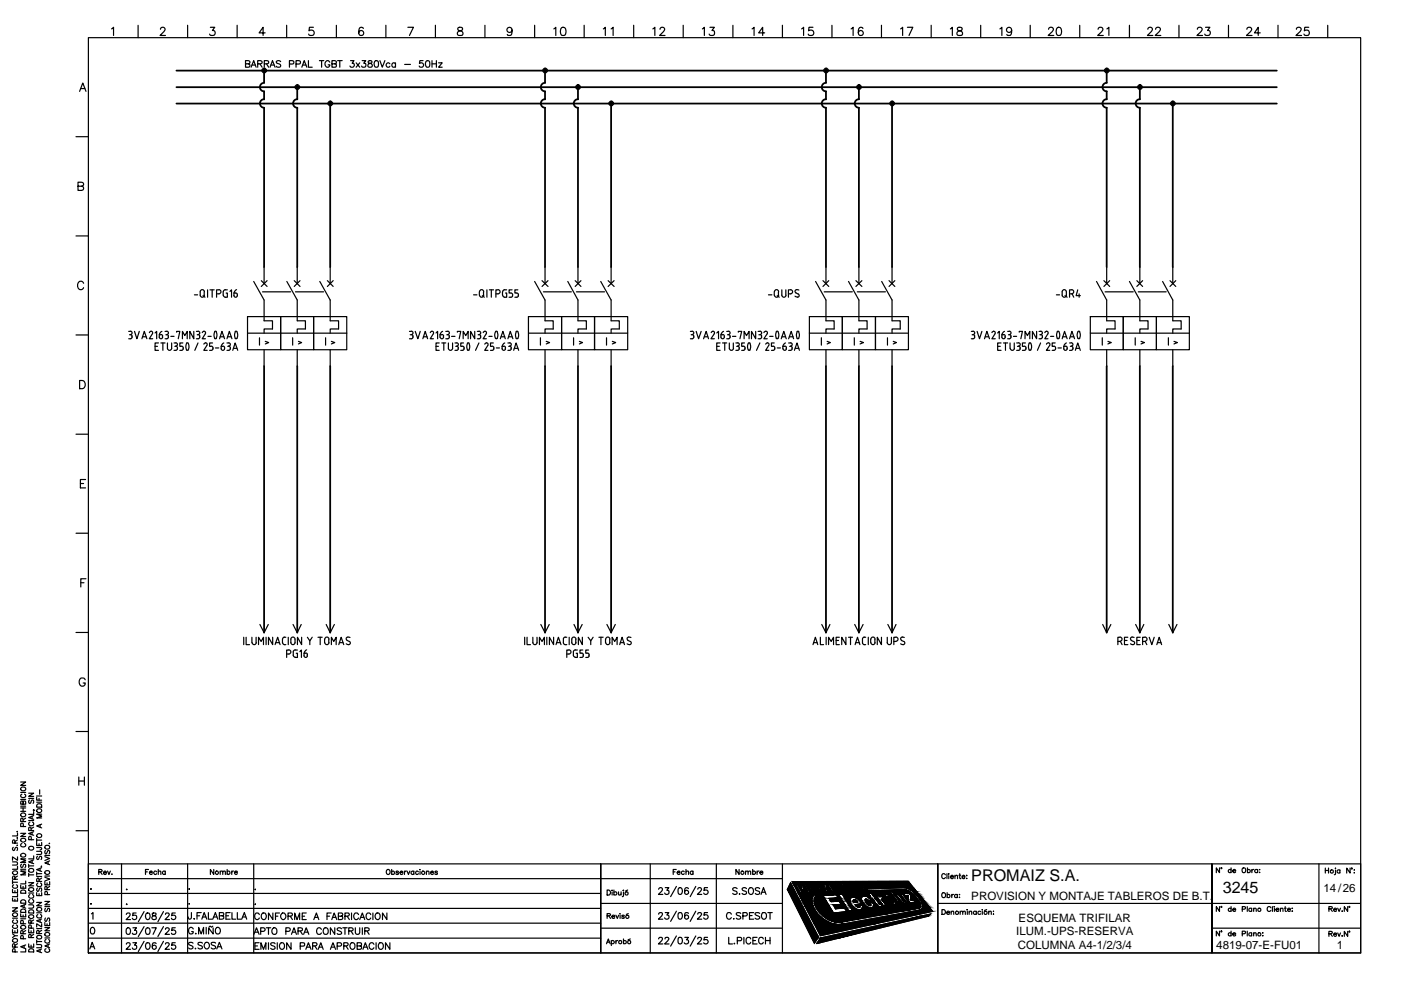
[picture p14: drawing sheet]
<svg xmlns="http://www.w3.org/2000/svg" width="297mm" height="210mm" viewBox="0 0 297 210" stroke-linecap="round" stroke-linejoin="round" font-family="sans-serif">
<defs><g id="words">
<g font-size="3.4">
<text x="205.9" y="186.9">PROMAIZ S.A.</text>
<text x="259.2" y="189.4">3245</text>
</g>
<g font-size="2.4">
<text x="205.9" y="190.7">PROVISION Y MONTAJE TABLEROS DE B.T.</text>
<text x="280.6" y="189">14/26</text>
<text x="216" y="195.5">ESQUEMA TRIFILAR</text>
<text x="215.5" y="198.3">ILUM.-UPS-RESERVA</text>
<text x="215.8" y="201.1">COLUMNA A4-1/2/3/4</text>
<text x="257.9" y="201.2">4819-07-E-FU01</text>
<text x="283.4" y="201.2">1</text>
</g>
</g></defs>
<g fill="none" stroke="#000" stroke-width=".25">
<path d="M16.9 19.4l.7-1.8 .6 1.8M17.1 18.8h.9M18.7 8h269.8v194h-269.8h269.8v-18.8h-269.8v18.8zM23.7 6.1l.4-.3v1.7M29.3 5.4v2.6M34 6.2l.4-.4 .5 .2a.55 .55 0 0 1-.2 .7l-.8 .8h1.2M39.8 5.4v2.6M44.6 5.8h.9l-.5 .7a.55 .55 0 0 1 .6 .6 .55 .55 0 0 1-.7 .4h-.3l-.2-.3M50.3 5.4v2.6M52.1 13.5l.8-.1 .1-.3-.4-.2h-.5v1.4l.8-.1 .1-.4-.4-.3M53.2 14.3l.6-1.4 .5 1.4M53.5 13.8h.6"/>
<path d="M54.6 13.5l.9-.1v-.4l-.9-.1v1.4M55.1 13.5l.5 .8M56 13.5l.9-.1v-.4l-.9-.1v1.4M56.2 7h-1.3l.9-1.2v1.7M56.5 13.5l.5 .8M57.3 14.3l.5-1.4 .5 1.4M57.4 13.8h.7M59.5 13.1l-.3-.2-.6 .2 .1 .3 .8 .3-.1 .5h-.7l-.1-.2M60.8 5.4v2.6M61.4 13.6l.8-.1 .1-.5-.9-.1v1.4M62.8 13.6l.8-.1 .1-.5-.9-.1v1.4M64 14.3l.5-1.4 .6 1.4"/>
<path d="M64.2 13.8h.6M65.4 12.9v1.4h.8M66.4 5.8h-.8l-.1 .7a.63 .63 0 0 1 1 0 .63 .63 0 0 1-.2 1 .63 .63 0 0 1-.9-.3M67.7 12.9h1M68.2 12.9v1.4M69.9 13.2a.52 .52 0 0 0-.6-.3 .52 .52 0 0 0-.4 .5v.3a.51 .51 0 0 0 .5 .6 .51 .51 0 0 0 .5-.6h-.3M70.4 13.5l.9-.1v-.4l-.9-.1v1.4l.9-.2v-.4l-.3-.2M71.3 5.4v2.6M71.6 12.9h.9M72 12.9v1.4M74.3 12.9h.7l-.3 .5a.45 .45 0 0 1 .3 .7 .45 .45 0 0 1-.8-.1M75.5 13.3l.8 1"/>
<path d="M76.3 13.3l-.8 1M76.8 12.9h.7l-.4 .5a.47 .47 0 0 1 .5 .4 .47 .47 0 0 1-.4 .5 .47 .47 0 0 1-.5-.3M77 6a.49 .49 0 0 0-.7-.1 1.04 1.04 0 0 0 .2 1.6 .53 .53 0 0 0 .6-.5 .53 .53 0 0 0-.5-.5 .53 .53 0 0 0-.5 .5M78.1 12.9v.4l.6 .2 .2 .3a.46 .46 0 0 1-.5 .5 .46 .46 0 0 1-.4-.6l.8-.4 .1-.2a.48 .48 0 0 0-.8-.2zM79.5 12.9a.45 .45 0 0 1 .7 .2l-.1 1.1a.7 .7 0 0 1-.8-.4 .7 .7 0 0 1 .2-.9zM80.5 12.9l.6 1.4 .5-1.4M81.8 5.4v2.6M82.7 13.5a.44 .44 0 0 0-.7 0 .44 .44 0 0 0 0 .6 .44 .44 0 0 0 .7-.1M83.8 13.5a.42 .42 0 0 0-.6 0 .42 .42 0 0 0 0 .6 .42 .42 0 0 0 .6-.1M83.8 13.3v1M85.8 13.7h1.2M86.5 5.8h1.2l-.9 1.7"/>
<path d="M89.7 12.9h-.7l-.1 .5a.5 .5 0 0 1 .8 0 .5 .5 0 0 1-.1 .8 .5 .5 0 0 1-.7-.2M90.4 12.9a.45 .45 0 0 1 .7 .2l-.1 1.1a.7 .7 0 0 1-.8-.4 .7 .7 0 0 1 .2-.9zM91.6 12.9v1.4M91.6 13.5h.9M92.3 5.4v2.6M92.5 12.9v1.4M93 13.3h.8l-.8 1h.8M97.1 5.9a.36 .36 0 0 0 .2 .6 .64 .64 0 0 1 .7 .2 .64 .64 0 0 1 0 .8l-.9-.1a.66 .66 0 0 1 0-.7 .66 .66 0 0 1 .7-.2 .36 .36 0 0 0 .2-.6zM102.8 5.4v2.6M108.6 6.4a.55 .55 0 0 1-.8 .4 .55 .55 0 0 1-.2-.8 .55 .55 0 0 1 .9 0 1.6 1.6 0 0 1-.2 1.5h-.7v-.2M113.4 5.4v2.6M117.4 6.1l.4-.3v1.7"/>
<path d="M119.1 5.9a.58 .58 0 0 1 .8 .2 1.47 1.47 0 0 1-.2 1.4 .68 .68 0 0 1-.8-.3 1.47 1.47 0 0 1 .2-1.3zM123.9 5.4v2.6M127.9 6.1l.4-.3v1.7M129.6 6.1l.4-.3v1.7M134.4 5.4v2.6M138.4 6.1l.4-.3v1.7M139.9 6.2l.4-.4 .5 .2a.55 .55 0 0 1-.1 .7l-.8 .8h1.1M144.9 5.4v2.6M148.9 6.1l.4-.3v1.7M150.5 5.8h1l-.6 .7a.59 .59 0 0 1 .5 .8 .59 .59 0 0 1-1 .1v-.2M155.4 5.4v2.6M159.5 6.1l.4-.3v1.7"/>
<path d="M162.1 7h-1.2l.8-1.2v1.7M165.9 5.4v2.6M170 6.1l.4-.3v1.7M172.4 5.8h-.9l-.1 .7a.63 .63 0 0 1 1 0 .63 .63 0 0 1-.1 1 .63 .63 0 0 1-.9-.3M176.4 5.4v2.6M180.5 6.1l.4-.3v1.7M183 6a.49 .49 0 0 0-.8-.1 1.04 1.04 0 0 0 .2 1.6 .53 .53 0 0 0 .6-.5 .53 .53 0 0 0-.5-.5 .53 .53 0 0 0-.5 .5M186.9 5.4v2.6M191 6.1l.4-.3v1.7M192.4 5.8h1.1l-.8 1.7M197.4 5.4v2.6M201.5 6.1l.4-.3v1.7"/>
<path d="M203.1 5.9a.36 .36 0 0 0 .1 .6 .64 .64 0 0 1 .7 .2 .64 .64 0 0 1 0 .8l-.9-.1a.66 .66 0 0 1 .1-.7 .66 .66 0 0 1 .6-.2 .36 .36 0 0 0 .2-.6zM207.9 5.4v2.6M212 6.1l.4-.3v1.7M214.5 6.4a.55 .55 0 0 1-.8 .4 .55 .55 0 0 1-.2-.8 .55 .55 0 0 1 .9 0 1.6 1.6 0 0 1-.2 1.5h-.6l-.1-.2M218.4 5.4v2.6M222.3 6.2l.4-.4 .6 .2a.55 .55 0 0 1-.2 .7l-.9 .8h1.2M224.2 5.9a.54 .54 0 0 1 .8 .2 1.47 1.47 0 0 1-.2 1.4 .61 .61 0 0 1-.8-.3 1.47 1.47 0 0 1 .2-1.3zM228.9 5.4v2.6M232.8 6.2l.4-.4 .6 .2a.55 .55 0 0 1-.2 .7l-.9 .8h1.2M234.7 6.1l.4-.3v1.7M239.5 5.4v2.6M243.4 6.2l.3-.4 .5 .2a.55 .55 0 0 1-.1 .7l-.8 .8h1.1"/>
<path d="M245 6.2l.3-.4 .6 .2a.55 .55 0 0 1-.1 .7l-.9 .8h1.2M250 5.4v2.6M253.9 6.2l.3-.4 .6 .2a.55 .55 0 0 1-.2 .7l-.8 .8h1.2M255.6 5.8h.9l-.5 .7a.55 .55 0 0 1 .6 .6 .55 .55 0 0 1-.8 .4h-.2l-.2-.3M260.5 5.4v2.6M264.4 6.2l.3-.4 .6 .2a.55 .55 0 0 1-.2 .7l-.8 .8h1.2M267.2 7h-1.2l.8-1.2v1.7M271 5.4v2.6M274.9 6.2l.3-.4 .6 .2a.55 .55 0 0 1-.2 .7l-.8 .8h1.2M277.5 5.8h-.9l-.1 .7a.61 .61 0 0 1 1 0 .61 .61 0 0 1-.1 1 .61 .61 0 0 1-.9-.3M281.5 5.4v2.6M16.1 29h2.6"/>
<path d="M16.5 39.5l1.1-.1 .1-.3-.1-.3-.3-.2h-.8v1.8h.8l.3-.2 .1-.4-.4-.3M16.1 50h2.6M53.8 59.7l2.2 3.9v4.4h1.8v1.8h-1.8v.8M55.4 59.5l1.2 1.2M56 56.6v3.5M56.6 59.5l-1.2 1.2M60.8 59.7l2.2 3.9v4.4h1.8v1.8h-1.8v.8M62.4 59.5l1.2 1.2M63 56.6v3.5M63.6 59.5l-1.2 1.2M67.8 59.7l2.2 3.9v4.4h1.8v1.8h-1.8v.8M69.4 59.5l1.2 1.2"/>
<path d="M70 56.6v3.5M70.6 59.5l-1.2 1.2M113.4 59.7l2.2 3.9v4.4h1.7v1.8h-1.7v.8M114.9 59.5l1.3 1.2M115.6 56.6v3.5M116.2 59.5l-1.3 1.2M120.4 59.7l2.1 3.9v4.4h1.8v1.8h-1.8v.8M121.9 59.5l1.3 1.2M122.5 56.6v3.5M123.2 59.5l-1.3 1.2M127.4 59.7l2.2 3.9v4.4h1.7v1.8h-1.7v.8M128.9 59.5l1.3 1.2"/>
<path d="M129.6 56.6v3.5M130.2 59.5l-1.3 1.2M172.9 59.7l2.2 3.9v4.4h1.8v1.8h-1.8v.8M174.5 59.5l1.2 1.2M175.1 56.6v3.5M175.7 59.5l-1.2 1.2M179.9 59.7l2.2 3.9v4.4h1.7v1.8h-1.7v.8M181.5 59.5l1.2 1.2M182.1 56.6v3.5M182.7 59.5l-1.2 1.2M186.9 59.7l2.2 3.9v4.4h1.8v1.8h-1.8v.8M188.5 59.5l1.2 1.2"/>
<path d="M189.1 56.6v3.5M189.7 59.5l-1.2 1.2M232.5 59.7l2.1 3.9v4.4h1.8v1.8h-1.8v.8M234 59.5l1.3 1.2M234.6 56.6v3.5M235.3 59.5l-1.3 1.2M239.5 59.7l2.2 3.9v4.4h1.7v1.8h-1.7v.8M241 59.5l1.3 1.2M241.7 56.6v3.5M242.3 59.5l-1.3 1.2M246.5 59.7l2.2 3.9v4.4h1.7v1.8h-1.7v.8M248.1 59.5l1.2 1.2"/>
<path d="M248.7 56.6v3.5M249.3 59.5l-1.2 1.2M16.1 71h2.6M17.7 60.1a.65 .65 0 0 0-.7-.5 .65 .65 0 0 0-.5 .7v.4a.65 .65 0 0 0 .5 .7 .65 .65 0 0 0 .7-.4M27.3 70.3h.3M27.3 71.8h.3M27.5 71h.1M27.7 70.2a.36 .36 0 0 1 .3 .4 .36 .36 0 0 1-.3 .3 .37 .37 0 0 1 .3 .6M28 71.5l-.3 .3M28.5 70.3l.5 1.5 .5-1.5M30.1 71.8l.5-1.5 .5 1.5M30.2 71.4h.8"/>
<path d="M32 70.2a.36 .36 0 0 1 .3 .6M32 70.3l-.3 .2M32.3 70.8l-.6 1h.7M32.9 70.6l.3-.3v1.5M32.9 73.4h.5M33.6 72.7h-.7v1.6h.7M33.8 71.5a.36 .36 0 0 0 .3 .3 .36 .36 0 0 0 .4-.3M34.1 72.7h.9M34.1 71h-.3v.5M34.1 70.9l.3 .1 .1 .3M34.3 70.3l-.4 .4-.1 .3M34.4 71.3v.2"/>
<path d="M34.5 72.7v1.6M35 70.3h.3M35.2 71h.1M35.4 70.2a.36 .36 0 0 1 .3 .4 .36 .36 0 0 1-.3 .3l.3 .4M35.5 72.7v1.1a.44 .44 0 0 0 .4 .5 .44 .44 0 0 0 .5-.5v-1.1M35.7 71.3v.2M35.7 71.5l-.2 .3h-.5M36.2 71.3h.7M36.9 72.7h.3M37.1 73.4h.1M37.3 72.7a.36 .36 0 0 1 .3 .3 .36 .36 0 0 1-.3 .4M37.3 73.4l.3 .4"/>
<path d="M37.5 70.4v-.1h.6l-.3 1.5M37.6 73.8l-.2 .4-.5 .1M38.7 71.8v-1.5l.5 .8 .5-.8v1.5M38.8 72.7h-.7v.7h.6l.1 .4M38.8 73.8l-.1 .4-.6 .1M39.6 72.8a1.46 1.46 0 0 0 0 1.4M39.9 72.8a1.08 1.08 0 0 1-.2 1.5l-.2-.1M39.9 72.8h-.4M41.1 70.3v1.5l-.9-1.5v1.5M41.2 62.5h.7M41.6 70.3h.4M41.8 71h.2"/>
<path d="M42 72.7l-.7 1.6M42 70.2a.36 .36 0 0 1 .4 .4 .36 .36 0 0 1-.4 .3l.4 .4M42.3 71.3v.2M42.4 71.5l-.2 .3h-.6M43 62.7l.5 .3M43.2 70.2a.36 .36 0 0 1 .3 .6M43.2 70.3l-.3 .2M43.3 61.9v.7M43.3 61.9a.44 .44 0 0 0-.4-.5 .44 .44 0 0 0-.5 .5v.7a.44 .44 0 0 0 .5 .4 .44 .44 0 0 0 .4-.4M43.5 70.8l-.6 1h.6M43.6 72.7a.36 .36 0 0 1 .3 .5M43.6 72.7l-.4 .3"/>
<path d="M43.8 73.3l-.6 1h.7M44 61.5v1.5M44.1 71.3h.7M44.5 61.5h.9M45 61.5v1.5M45.1 72.7h-.7v.7h.6l.2 .4M45.2 73.8l-.2 .4-.6 .1M45.5 70.3l.2-.1a1.18 1.18 0 0 1 0 1.6l-.2-.1M45.5 70.4a1.46 1.46 0 0 0 0 1.3M45.7 73.8h.7M45.9 62.3h.5a.42 .42 0 0 0 .4-.4 .42 .42 0 0 0-.4-.4h-.5v1.5M46.6 71.8l.5-1.5 .5 1.5"/>
<path d="M46.7 71.4h.7M46.9 73.4v.5a.37 .37 0 0 0 .4 .4 .37 .37 0 0 0 .3-.5M46.9 73.4h.5l.2 .4M47.5 72.7l-.5 .4-.1 .3M47.8 61.5h.4M47.8 61.4l-.4 .2a1.21 1.21 0 0 0 .2 1.4h.2M47.9 62.1h.3v.9h-.4M48.1 71.8l.5-1.5 .6 1.5M48.1 72.7h.4M48.1 74.3h.4M48.3 73.4h.2M48.3 71.4h.7"/>
<path d="M48.5 72.7a.36 .36 0 0 1 .3 .3 .36 .36 0 0 1-.3 .4l.3 .4M48.8 61.8l.3-.3v1.5M48.8 73.8v.3l-.3 .2M49.3 74.3l.6-1.6 .5 1.6M49.5 73.9h.7M49.6 62.7a.36 .36 0 0 0 .4 .3 .36 .36 0 0 0 .3-.3M49.9 62.1h-.3v.6M49.9 70.2h.1a1.08 1.08 0 0 1 0 1.6l-.1-.1a1.54 1.54 0 0 1 0-1.5zM50 62.1l.2 .1 .1 .5M50.2 61.4l-.5 .4-.1 .3M52.5 67.1h7v7.1h-7zM52.5 70.6h21"/>
<path d="M55 71.6v1.6M55.7 61.9h5.9M56 74.2v3.4M56.2 72.4l.8 .2-.8 .3M59.5 67.1h7v7.1h-7zM62 71.6v1.6M62.6 61.9h6M63 74.2v3.4M63.3 72.4l.7 .2-.7 .3M66.5 67.1h7v7.1h-7zM69 71.6v1.6M70 74.2v3.4"/>
<path d="M70.3 72.4l.7 .2-.7 .3M86.8 70.3h.4M87 71h.2M87.2 70.2a.36 .36 0 0 1 .4 .4 .36 .36 0 0 1-.4 .3l.4 .4M87.5 71.3v.2M87.6 71.5l-.2 .3h-.6M88 70.3l.6 1.5 .5-1.5M89.6 71.8l.6-1.5 .5 1.5M89.8 71.4h.7M91.6 70.2a.36 .36 0 0 1 .3 .6M91.6 70.3l-.4 .2M91.8 70.8l-.6 1h.7"/>
<path d="M92.4 70.6l.4-.3v1.5M92.4 73.4h.5M93.1 72.7h-.7v1.6h.7M93.3 71.5a.36 .36 0 0 0 .4 .3 .36 .36 0 0 0 .4-.3M93.7 72.7h.8M93.7 71h-.4v.5M93.7 70.9l.3 .3v.3M93.8 70.3l-.4 .4-.1 .3M94.1 72.7v1.6M94.5 70.3h.4M94.5 71.8h.4M94.7 71h.2"/>
<path d="M94.9 70.2a.36 .36 0 0 1 .4 .4 .36 .36 0 0 1-.4 .3l.4 .4M95.1 72.7v1.1a.44 .44 0 0 0 .4 .5 .44 .44 0 0 0 .5-.5v-1.1M95.2 71.3v.2M95.3 71.5l-.4 .3M95.7 71.3h.8M96.5 72.7h.3M96.5 74.3h.3M96.6 73.4h.2M96.8 72.7a.36 .36 0 0 1 .4 .3 .36 .36 0 0 1-.4 .4l.4 .4M97 70.4v-.1h.7l-.3 1.5M97.1 73.8a.35 .35 0 0 1-.3 .5M97.7 74.3h.3"/>
<path d="M98.1 73.4l.3 .4M98.2 71.8v-1.5l.5 .8 .6-.8v1.5M98.3 72.7h-.6v.7h.3M98.4 73.8v.1M98.4 73.9l-.3 .4M99.1 74.2h.4M99.1 72.8a1.46 1.46 0 0 0 0 1.4M99.4 72.8a1.46 1.46 0 0 1 0 1.4M99.5 72.8h-.4M100.4 62.5h.7M100.7 70.3v1.5l-.9-1.5v1.5M101.2 70.3h.3"/>
<path d="M101.4 71h.1M101.5 72.7l-.7 1.6M101.6 70.2a.36 .36 0 0 1 .3 .4 .36 .36 0 0 1-.3 .3l.3 .4M101.6 61.9v.7M101.7 62.6a.44 .44 0 0 0 .4 .4 .44 .44 0 0 0 .5-.4M101.9 71.3v.2M101.9 71.5l-.2 .3h-.5M102.3 62.7l.4 .3M102.5 61.9v.7M102.6 61.9a.44 .44 0 0 0-.5-.5 .44 .44 0 0 0-.4 .5M102.8 70.2a.36 .36 0 0 1 .3 .6M102.8 70.3l-.4 .2"/>
<path d="M103.1 70.8l-.7 1h.7M103.1 72.7a.36 .36 0 0 1 .3 .5M103.1 72.7l-.3 .3M103.2 61.5v1.5M103.4 73.3l-.6 1h.6M103.7 71.3h.6M103.7 61.5h.9M104 74.3h.3M104.2 61.5v1.5M104.4 73.4l.3 .4M104.6 72.7h-.6v.7h.3M104.7 73.8v.1"/>
<path d="M104.7 73.9l-.3 .4M105.1 62.3h.5a.42 .42 0 0 0 .4-.4 .42 .42 0 0 0-.4-.4h-.5v1.5M105.2 73.8h.7M105.4 70.4a1.46 1.46 0 0 1 0 1.3M105.4 70.3l-.2-.1a1.08 1.08 0 0 0 0 1.6l.2-.1M106.1 71.8l.5-1.5 .5 1.5M106.2 71.4h.8M106.5 61.9v.7M107 72.7l-.4 .4-.1 .3M107.1 73.8v.1M107.2 73.8l-.2-.4h-.5v.5a.36 .36 0 0 0 .3 .4 .36 .36 0 0 0 .4-.4M107.2 62.1h.2v.9h-.6l-.2-.4"/>
<path d="M107.4 61.5h-.6l-.2 .4M107.7 71.8l.5-1.5 .5 1.5M107.7 72.7h.3M107.8 71.4h.8M107.9 73.4h.1M108 72.7a.36 .36 0 0 1 .4 .3 .36 .36 0 0 1-.4 .4M108 73.4l.4 .4M108.4 73.8v.1M108.4 73.9l-.2 .3-.5 .1M108.6 61.5h-.7v.6l.6 .1 .2 .3M108.7 62.5v.2M108.7 62.7l-.2 .3h-.6"/>
<path d="M108.9 74.3l.5-1.6 .6 1.6M109 73.9h.8M109.4 70.3l.2-.1a1.08 1.08 0 0 1 0 1.6l-.2-.1M109.5 70.4a1.46 1.46 0 0 0 0 1.3M109.8 61.5h-.6v.6l.5 .1 .2 .3M109.9 62.5v.2M109.9 62.7l-.2 .3h-.5M112 67.1h7.1v7.1h-7.1zM112 70.6h21.1M114.6 71.6v1.6M115.2 61.9h5.9M115.6 74.2v3.4"/>
<path d="M115.8 72.4l.7 .2-.7 .3M119.1 67.1h7v7.1h-7zM121.6 71.6v1.6M122.2 61.9h6M122.5 74.2v3.4M122.8 72.4l.7 .2-.7 .3M126.1 67.1h7v7.1h-7zM128.6 71.6v1.6M129.6 74.2v3.4M129.8 72.4l.7 .2-.7 .3M146.4 70.3h.3M146.5 71h.2"/>
<path d="M146.7 70.2a.36 .36 0 0 1 .4 .4 .36 .36 0 0 1-.4 .3 .41 .41 0 0 1 .4 .6M147.1 71.5l-.2 .3h-.5M147.6 70.3l.5 1.5 .6-1.5M149.2 71.8l.5-1.5 .5 1.5M149.3 71.4h.8M151.1 70.2a.36 .36 0 0 1 .3 .6M151.1 70.3l-.3 .2M151.4 70.8l-.7 1h.8M152 70.6l.3-.3v1.5M152 73.4h.5M152.7 72.7h-.7v1.6h.7M152.9 71.5a.36 .36 0 0 0 .3 .3 .36 .36 0 0 0 .4-.3"/>
<path d="M153.2 72.7h.9M153.2 71h-.3v.5M153.2 70.9l.3 .1 .1 .5M153.4 70.3l-.4 .4-.1 .3M153.7 72.7v1.6M154.1 70.3h.3M154.1 71.8h.3M154.2 71h.2M154.4 70.2a.36 .36 0 0 1 .4 .4 .36 .36 0 0 1-.4 .3 .41 .41 0 0 1 .4 .6M154.6 72.7v1.1a.44 .44 0 0 0 .5 .5 .44 .44 0 0 0 .4-.5M154.8 71.5l-.4 .3M155.3 71.3h.7"/>
<path d="M155.5 72.7v1.2M156 72.7h.4M156.2 73.4h.2M156.4 72.7a.36 .36 0 0 1 .3 .3 .36 .36 0 0 1-.3 .4M156.4 73.4l.3 .4M156.5 70.4v-.1h.8l-.4 1.5M156.7 73.8v.1M156.7 73.9l-.1 .3-.6 .1M157.3 74.3h.3M157.6 73.4l.4 .4M157.8 71.8v-1.5l.5 .8 .5-.8v1.5M157.8 72.7h-.5v.7h.3"/>
<path d="M157.9 73.8a.35 .35 0 0 1-.3 .5M158.7 72.8a1.08 1.08 0 0 0 .1 1.5l.2-.1M159 72.8a1.46 1.46 0 0 1 0 1.4M159 72.8h-.3M160.2 70.3v1.5l-.9-1.5v1.5M160.7 70.3h.4M160.7 71.8h.4M160.9 71h.2M161.1 72.7l-.7 1.6M161.1 70.2a.36 .36 0 0 1 .4 .4 .36 .36 0 0 1-.4 .3l.4 .4M161.4 71.3v.2M161.5 71.5l-.4 .3"/>
<path d="M162.3 70.3l-.3 .2M162.4 70.2a.36 .36 0 0 1 .3 .6M162.6 70.8l-.6 1h.7M162.7 72.7a.36 .36 0 0 1 .3 .5M162.7 72.7l-.4 .3M162.9 62.5h.7M163 73.3l-.7 1h.7M163.2 71.3h.7M163.6 74.3h.3M163.9 73.4l.4 .4M164.2 72.7h-.6v.7h.3M164.2 61.9v.7"/>
<path d="M164.2 62.6a.44 .44 0 0 0 .4 .4 .44 .44 0 0 0 .5-.4M164.2 73.8a.35 .35 0 0 1-.3 .5M164.6 70.3l.2-.1a1.08 1.08 0 0 1 0 1.6l-.2-.1M164.6 70.4a1.46 1.46 0 0 0 0 1.3M164.8 73.8h.7M164.8 62.7l.4 .3M165 61.9v.7M165.1 61.9a.44 .44 0 0 0-.5-.5 .44 .44 0 0 0-.4 .5M165.6 71.8l.6-1.5 .5 1.5M165.8 61.5v1.1a.44 .44 0 0 0 .4 .4 .44 .44 0 0 0 .5-.4M165.8 71.4h.7M166 73.9a.36 .36 0 0 0 .4 .4 .36 .36 0 0 0 .3-.4"/>
<path d="M166.5 72.7l-.4 .4-.1 .3M166.6 61.5v1.1M166.7 73.8v.1M166.7 73.8l-.2-.4h-.5v.5M167.2 62.3h.4a.42 .42 0 0 0 .4-.4 .42 .42 0 0 0-.4-.4h-.4v1.5M167.2 71.8l.6-1.5 .5 1.5M167.2 72.7h.4M167.4 71.4h.7M167.4 73.4h.2M167.6 72.7a.36 .36 0 0 1 .4 .3 .36 .36 0 0 1-.4 .4M167.6 73.4l.4 .4M167.9 73.8v.1"/>
<path d="M168 73.9l-.2 .3-.6 .1M168.4 74.3l.6-1.6 .5 1.6M168.6 62.8l.5 .2M168.6 73.9h.8M168.7 62.1l.7 .5v.3l-.3 .1M169 71.7h.4M169 70.4a1.46 1.46 0 0 0 0 1.3M169.3 70.4a1.46 1.46 0 0 1 0 1.3M169.4 70.3h-.4M169.4 61.5a.43 .43 0 0 0-.7 0 .43 .43 0 0 0 .1 .6M171.6 67.1h7v7.1h-7zM171.6 70.6h21"/>
<path d="M174.1 71.6v1.6M174.7 61.9h6M175.1 74.2v3.4M175.4 72.4l.7 .2-.7 .3M178.6 67.1h7v7.1h-7zM181.1 71.6v1.6M181.8 61.9h5.9M182.1 74.2v3.4M182.4 72.4l.7 .2-.7 .3M185.6 67.1h7v7.1h-7zM188.2 71.6v1.6M189.1 74.2v3.4"/>
<path d="M189.4 72.4l.7 .2-.7 .3M205.9 70.3h.4M206.1 71h.2M206.3 70.2a.36 .36 0 0 1 .4 .4 .36 .36 0 0 1-.4 .3l.4 .4M206.6 71.3v.2M206.7 71.5l-.2 .3h-.6M207.2 70.3l.5 1.5 .5-1.5M208.7 71.8l.5-1.5 .6 1.5M208.9 71.4h.7M210.7 70.2a.36 .36 0 0 1 .3 .6M210.7 70.3l-.4 .2M210.9 70.8l-.6 1h.7"/>
<path d="M211.5 70.6l.4-.3v1.5M211.5 73.4h.6M212.2 72.7h-.7v1.6h.7M212.4 71.5a.36 .36 0 0 0 .4 .3 .36 .36 0 0 0 .3-.3M212.8 72.7h.8M212.8 71h-.4v.5M212.8 70.9l.2 .1 .1 .3M213 70.3l-.5 .4v.3M213.1 71.3v.2M213.2 72.7v1.6M213.6 70.3h.4M213.8 71h.2"/>
<path d="M214 70.2a.36 .36 0 0 1 .4 .4 .36 .36 0 0 1-.4 .3l.4 .4M214.2 72.7v1.2M214.2 73.8a.44 .44 0 0 0 .4 .5 .44 .44 0 0 0 .5-.5M214.3 71.3v.2M214.4 71.5l-.2 .3h-.6M214.9 71.3h.6M215 72.7v1.2M215.5 72.7h.4M215.7 73.4h.2M215.9 72.7a.36 .36 0 0 1 .4 .3 .36 .36 0 0 1-.4 .4M215.9 73.4l.4 .4M216.1 70.4v-.1h.7l-.4 1.5"/>
<path d="M216.3 73.8v.1M216.3 73.9l-.2 .3-.6 .1M217.3 71.8v-1.5l.5 .8 .5-.8v1.5M217.4 72.7h-.6v.7h.6l.1 .4M217.5 73.8v.1M217.5 73.9l-.1 .3-.6 .1M218.2 72.8a1.46 1.46 0 0 0 0 1.4M218.5 72.8a1.08 1.08 0 0 1-.1 1.5l-.2-.1M218.5 72.8h-.3M219.8 70.3v1.5l-.9-1.5v1.5M220.3 70.3h.3M220.3 71.8h.3"/>
<path d="M220.5 71h.1M220.6 72.7l-.7 1.6M220.6 70.2a.36 .36 0 0 1 .4 .4 .36 .36 0 0 1-.4 .3 .41 .41 0 0 1 .4 .6M221 71.5l-.4 .3M221.9 70.2a.36 .36 0 0 1 .3 .6M221.9 70.3l-.4 .2M222.2 70.8l-.7 1h.7M222.2 72.7l-.3 .3M222.3 72.7a.36 .36 0 0 1 .3 .5M222.5 73.3l-.6 1h.7M222.7 71.3h.7M223.1 74.3h.3"/>
<path d="M223.4 73.4l.4 .4M223.7 72.7h-.6v.7h.3M223.8 73.8v.3l-.4 .2M224 62.5h.6M224.1 70.3l.2-.1a1.08 1.08 0 0 1 0 1.6l-.2-.1M224.2 70.4a1.46 1.46 0 0 0 0 1.3M224.3 73.8h.7M225.2 71.8l.5-1.5 .6 1.5M225.3 71.4h.8M225.4 61.5a.44 .44 0 0 1 .7 .4v.7a.44 .44 0 0 1-.4 .4 .44 .44 0 0 1-.5-.4v-.7zM225.8 62.7l.5 .3M225.9 73.4h-.4v.5a.37 .37 0 0 0 .5 .4 .37 .37 0 0 0 .3-.5"/>
<path d="M225.9 73.4l.3 .1 .1 .3M226.1 72.7l-.4 .4-.1 .3M226.8 71.8l.5-1.5 .5 1.5M226.8 72.7h.3M226.8 62.3h.4M226.9 73.4h.2M226.9 71.4h.8M227.1 72.7a.36 .36 0 0 1 .4 .3 .36 .36 0 0 1-.4 .4M227.1 73.4l.4 .4M227.2 61.5h-.4v1.5M227.2 61.4a.44 .44 0 0 1 .5 .5 .44 .44 0 0 1-.5 .4M227.3 62.3l.4 .7"/>
<path d="M227.5 73.8l-.2 .4-.5 .1M228 74.3l.5-1.6 .6 1.6M228.2 73.9h.7M228.5 61.5l-.3 1.2h.9M228.8 62.3v.7M228.9 70.4a1.46 1.46 0 0 1 0 1.3M228.9 70.3l-.2-.1a1.08 1.08 0 0 0 0 1.6l.2-.1M231.2 67.1h7v7.1h-7zM231.2 70.6h21M233.7 71.6v1.6M234.3 61.9h6M234.6 74.2v3.4"/>
<path d="M234.9 72.4l.7 .2-.7 .3M238.2 67.1h7v7.1h-7zM240.7 71.6v1.6M241.3 61.9h6M241.7 74.2v3.4M241.9 72.4l.7 .2-.7 .3M245.2 67.1h7v7.1h-7zM247.7 71.6v1.6M248.7 74.2v3.4M248.9 72.4l.7 .2-.7 .3M16.1 92.1h2.6M16.9 80.7h.6a.92 .92 0 0 1 .6 .8 .92 .92 0 0 1-.6 .9h-.6z"/>
<path d="M16.1 113.1h2.6M17 102.5h.7M18.1 101.7h-1.1v1.7h1.1M16.1 134.1h2.6M17.1 123.6h.7M18.2 122.7h-1.1v1.7M51.7 135.1v1.6M52.2 135.1v1.6h.7M53.4 135.1v1.2M53.5 136.2a.44 .44 0 0 0 .4 .5 .44 .44 0 0 0 .4-.5M54.3 135.1v1.2M54.8 136.7v-1.6l.6 .9 .5-.9v1.6"/>
<path d="M55.1 132.4l.9 1.7 .9-1.7M56.4 135.1v1.6M57.8 135.1v1.6l-.9-1.6v1.6M58.3 136.7l.6-1.6 .5 1.6M58.5 136.3h.7M59.9 135.5v.8M59.9 136.3a.49 .49 0 0 0 .7 .4M60.3 135.1h.3M60.3 135.1l-.4 .4M61.1 135.1v1.6M61.2 137.8h-.4v1.6M61.2 137.8a.44 .44 0 0 1 .5 .4 .44 .44 0 0 1-.5 .5h-.4"/>
<path d="M61.7 136.3v-.8a.44 .44 0 0 1 .4-.4 .44 .44 0 0 1 .5 .4v.8M61.7 136.2a.44 .44 0 0 0 .4 .5 .44 .44 0 0 0 .5-.5M62.1 132.4l.9 1.7 .9-1.7M62.6 137.8h.5M62.6 137.8h-.2a1.11 1.11 0 0 0 0 1.5h.2M62.8 138.5h.3v.9h-.5M63.6 138.2l.3-.4v1.6M64 135.1v1.6l-.9-1.6v1.6M64.8 138.5h-.3v.5a.36 .36 0 0 0 .3 .4 .36 .36 0 0 0 .4-.4M64.8 138.5l.3 .1 .1 .2M65 137.8l-.4 .4-.1 .3M65.1 138.8v.3"/>
<path d="M65.2 135.1l.5 .8 .5-.8M65.7 135.9v.8M67.4 135.1h.9M67.9 135.1v1.6M68.8 135.5v.8M68.9 136.2a.44 .44 0 0 0 .4 .5 .44 .44 0 0 0 .5-.5M69.2 132.4l.8 1.7 .9-1.7M69.7 135.5v.8M69.8 135.5a.44 .44 0 0 0-.5-.4 .44 .44 0 0 0-.4 .4M70.3 136.7v-1.6l.5 .9 .5-.9v1.6M71.8 136.7l.5-1.6 .6 1.6M72 136.3h.7"/>
<path d="M73.6 135.8l.5 .2M73.8 135.1l-.4 .2 .2 .5M73.8 135.1l.4 .1M74.1 136a.4 .4 0 0 1 .1 .6 .4 .4 0 0 1-.6 0l-.2-.1M111.2 135.1v1.6M111.7 135.1v1.6h.8M113 135.1v1.2M113 136.2a.44 .44 0 0 0 .4 .5 .44 .44 0 0 0 .5-.5M113.9 135.1v1.2M114.4 136.7v-1.6l.5 .9 .5-.9v1.6M114.7 132.4l.9 1.7 .8-1.7M115.9 135.1v1.6"/>
<path d="M117.4 135.1v1.6l-.9-1.6v1.6M117.9 136.7l.5-1.6 .5 1.6M118.1 136.3h.7M119.8 135.1h.4M119.9 135.1l-.4 .2v1l.1 .3 .6 .1M120.2 138.7h.4M120.6 137.8h-.4v1.6M120.6 137.8a.44 .44 0 0 1 .5 .4 .44 .44 0 0 1-.5 .5M120.7 135.1v1.6M121.2 136.2a.44 .44 0 0 0 .5 .5 .44 .44 0 0 0 .4-.5M121.7 132.4l.8 1.7 .9-1.7M122 137.8h.4"/>
<path d="M122 137.8h-.2a1.11 1.11 0 0 0 0 1.5h.2M122.1 135.5v.8M122.1 135.5a.44 .44 0 0 0-.4-.4 .44 .44 0 0 0-.5 .4v.8M122.2 138.5h.2v.9h-.4M123 139.4h.3M123.3 138.5a.5 .5 0 0 1 .3 .4 .5 .5 0 0 1-.3 .5M123.5 135.1v1.6l-.9-1.6v1.6M123.6 137.8h-.6v.7h.3M124.2 139.4h.3M124.6 138.5l.3 .3M124.7 135.1l.6 .8 .5-.8M124.8 137.8h-.6v.7h.3"/>
<path d="M124.9 138.8v.3M124.9 139l-.3 .4M125.3 135.9v.8M127 135.1h.9M127.4 135.1v1.6M128.4 135.5v.8M128.4 136.2a.44 .44 0 0 0 .5 .5 .44 .44 0 0 0 .4-.5M128.7 132.4l.9 1.7 .9-1.7M129.3 135.5v.8M129.3 135.5a.44 .44 0 0 0-.4-.4 .44 .44 0 0 0-.5 .4M129.8 136.7v-1.6l.5 .9 .5-.9v1.6M131.4 136.7l.5-1.6 .5 1.6"/>
<path d="M131.5 136.3h.8M133.1 135.8l.5 .2a.4 .4 0 0 1 .1 .6 .4 .4 0 0 1-.6 0l-.1-.1M133.8 135.2a.43 .43 0 0 0-.7-.1 .43 .43 0 0 0 .1 .7M172.4 136.7l.5-1.6 .5 1.6M172.5 136.3h.8M173.9 135.1v1.6h.7M174.2 132.4l.9 1.7 .9-1.7M175.2 135.1v1.6M175.7 136.7v-1.6l.5 .9 .5-.9v1.6M177.3 135.8h.5M178 135.1h-.7v1.6h.7M179.4 135.1v1.6l-.9-1.6v1.6"/>
<path d="M179.9 135.1h.8M180.3 135.1v1.6M181.2 132.4l.9 1.7 .9-1.7M181.3 136.7l.5-1.6 .5 1.6M181.4 136.3h.8M183.2 136.7h.3M183.2 135.1h.3M183.3 135.1l-.4 .2v.2v1l.4 .2M184.1 135.1v1.6M184.6 135.5v.8M184.6 135.5a.44 .44 0 0 1 .5-.4 .44 .44 0 0 1 .4 .4v.8M184.6 136.2a.44 .44 0 0 0 .5 .5 .44 .44 0 0 0 .4-.5"/>
<path d="M186.9 135.1v1.6l-.9-1.6v1.6M188.1 135.1v1.2M188.1 136.2a.44 .44 0 0 0 .5 .5 .44 .44 0 0 0 .4-.5M188.2 132.4l.9 1.7 .9-1.7M189 135.1v1.2M189.5 136h.4M189.9 135.1h-.4v1.6M190 135.1a.44 .44 0 0 1 .4 .4 .44 .44 0 0 1-.4 .5M191.1 135.8l.5 .2M191.6 136a.4 .4 0 0 1 .1 .6 .4 .4 0 0 1-.6 0l-.1-.1M191.7 135.2a.41 .41 0 0 0-.6-.1 .41 .41 0 0 0 0 .7M233.8 132.4l.8 1.7 .9-1.7"/>
<path d="M237 136h.4M237.4 135.1h-.4v1.6M237.5 135.1a.44 .44 0 0 1 .4 .4 .44 .44 0 0 1-.4 .5M237.6 136l.3 .7M238.4 135.8h.6M239.1 135.1h-.7v1.6h.7M239.8 135.8l.5 .2M240 135.1l.4 .1M240 135.1l-.3 .2 .2 .5M240.4 136a.4 .4 0 0 1 0 .6 .4 .4 0 0 1-.6 0l-.1-.1M240.8 132.4l.9 1.7 .8-1.7M241 135.8h.6"/>
<path d="M241.8 135.1h-.8v1.6h.8M242.3 136h.4M242.7 135.1h-.4v1.6M242.7 135.1a.44 .44 0 0 1 .5 .4 .44 .44 0 0 1-.5 .5M242.8 136l.3 .7M243.7 135.1l.5 1.6 .5-1.6M245.3 136.7l.5-1.6 .5 1.6M245.4 136.3h.8M247.8 132.4l.9 1.7 .8-1.7M16.1 155.1h2.6M18.1 144.1a.66 .66 0 0 0-.8-.4 .66 .66 0 0 0-.5 .7v.4a.64 .64 0 0 0 .6 .7 .64 .64 0 0 0 .7-.7h-.5M2.8 179.6l-.1 .3 .1 .4 .3-.1 .3-.6 .3 .3-.1 .4"/>
<path d="M3.2 178.8l-.1-.6-.3-.1-.1 .7h1M3.6 179.2h.1M3.7 177.6v.1zM3.7 176.3v.1zM3.7 176.6v.6h-1M3.7 178.1l-.5 .3M4.4 176.7h1l-1 .7h1M4.4 165.8h1l-1 .7h1M4.4 172h1M4.4 171.3h1M4.4 170.9h1M4.4 169.5h1"/>
<path d="M4.4 168h1M4.4 177.9a.49 .49 0 0 1 .7-.2 .49 .49 0 0 1 .2 .7 .52 .52 0 0 1-.6 .1 .52 .52 0 0 1-.3-.6zM4.6 178.8a.41 .41 0 0 0-.2 .6 .41 .41 0 0 0 .6 .2 .37 .37 0 0 0 .4-.3 .37 .37 0 0 0-.2-.5M4.6 168.4a.41 .41 0 0 0-.2 .6 .41 .41 0 0 0 .6 .1 .37 .37 0 0 0 .4-.3 .37 .37 0 0 0-.2-.4M4.9 174.2l-.1-.7h-.3l-.1 .7h1M4.9 170.1l.2-.3 .3 .1v.2v.4h-1l.1-.6h.4v.6M4.9 171.3v.7M4.9 175.2v-.6h-.4l-.1 .6h1M5.4 173.5l-.5 .3M6.1 168.2h1l-1 .7h1M6.1 174h1M6.1 169.3h1"/>
<path d="M6.3 169.6l-.2 .3 .2 .4h.2l.3-.6 .2-.1 .1 .3-.1 .4M6.3 174.3a.39 .39 0 0 0-.2 .5 .39 .39 0 0 0 .4 .3 .45 .45 0 0 0 .6-.2 .45 .45 0 0 0-.1-.5l-.1-.1M6.6 176.1l-.1-.6h-.4v.6h1M6.6 178l-.1-.6h-.3l-.1 .6h1M6.8 173.1v.5M6.8 176.5v.5M7.1 171.7l.3 .1M7.1 176.3l-1 .4 1 .4M7.1 172.9l-1 .4 1 .4M7.1 172.1v.6h-1M7.1 175.4l-.5 .3M7.8 179.7h.9l.1 .4-.3 .1"/>
<path d="M7.8 178.6v.7h1v-.7M7.8 169v.7h1M7.8 177.8v.7M7.8 178.1h1M7.8 170.1h1M7.8 168.8h1M7.9 170.5h.8l.1 .6h-1zM8.3 169.3v.4M8.3 178.9v.4M8.4 167.5v.9M8.5 174.9v.5M8.8 174.7l-1 .4 1 .4"/>
<path d="M8.8 172.6h-1l1 .4-1 .4h1M10.5 178.8v.1zM16.1 176.1h2.6M16.7 164.7v1.8M16.7 165.6h1.2M17.9 164.7v1.8M2.7 197.1v.7h1v-.7M2.7 192.5h1l-1 .7h1M2.7 190.4v.6h1v-.6M2.7 188.6v.7h1v-.7M2.7 182.7l.9 .1 .1 .2-.1 .4h-.9M2.7 198l.5 .4"/>
<path d="M2.7 194.7h1M2.7 187.1h1M2.7 186.7v.7M2.9 196.1a.37 .37 0 0 0-.2 .5 .37 .37 0 0 0 .4 .2h.2a.37 .37 0 0 0 .4-.3 .37 .37 0 0 0-.2-.4M2.9 195.1a.37 .37 0 0 0-.2 .4 .37 .37 0 0 0 .4 .3h.2a.37 .37 0 0 0 .4-.3 .37 .37 0 0 0-.2-.4M2.9 187.6a.37 .37 0 0 0-.2 .4 .37 .37 0 0 0 .4 .3h.2a.37 .37 0 0 0 .4-.3 .37 .37 0 0 0-.2-.4M3.2 186.4l-.1-.6h-.3l-.1 .6h1M3.2 188.8v.5M3.2 190.7v.3M3.2 197.3v.5M3.7 198.4h-.5l-.5 .4M3.7 189.5v.6h-1"/>
<path d="M3.7 183.7v.6h-1M3.7 181.7v.7l-1-.7v.7M3.7 185.7l-.5 .4M4.4 193.7v.7h1v-.7M4.4 187.7v.6h1v-.6M4.4 194.8h1M4.4 184.3h1M4.4 192.9a.58 .58 0 0 1 .7-.1 .58 .58 0 0 1 .3 .6h-1zM4.4 191a.6 .6 0 0 1 1 .1v.4h-1zM4.4 188.9a.59 .59 0 0 1 .7-.2 .59 .59 0 0 1 .3 .7h-1zM4.4 181.1a.48 .48 0 0 1 .8-.2 .48 .48 0 0 1 0 .8 .49 .49 0 0 1-.6 0 .49 .49 0 0 1-.2-.6zM4.6 183.2l-.2 .3 .2 .4 .2-.1 .2-.5h.4v.4l-.1 .2"/>
<path d="M4.9 198v-.6l-.4-.1-.1 .7h1M4.9 187.9v.4M4.9 194v.4M4.9 199v-.6h-.4l-.1 .6h1M4.9 195.9v-.7h-.4l-.1 .7h1M5.1 191.9v.5M5.4 191.8l-1 .3 1 .5M5.4 186.8v.6h-1M5.4 184.7h-1l1 .4-1 .4h1M5.4 182.1h-1l1 .4-1 .4h1M5.4 197.3l-.5 .3M6.1 197.1v.7h1v-.7"/>
<path d="M6.1 191.8l.9 .1 .1 .2v.3l-.3 .2h-.7M6.1 187.1h1l-1 .7h1M6.1 189.3h1M6.1 185.5h1M6.1 183.2v.7M6.1 185.2v.6M6.1 183.6h1M6.1 194.1a.51 .51 0 0 1 .7-.1 .51 .51 0 0 1 .2 .6 .54 .54 0 0 1-.6 .1 .54 .54 0 0 1-.3-.6zM6.1 193.1a.57 .57 0 0 1 .7-.2 .57 .57 0 0 1 .3 .7h-1zM6.1 188.4a.51 .51 0 0 1 .7-.2 .51 .51 0 0 1 .2 .7 .54 .54 0 0 1-.6 0 .54 .54 0 0 1-.3-.5zM6.3 190.7a.39 .39 0 0 0-.2 .5 .39 .39 0 0 0 .4 .3 .45 .45 0 0 0 .6-.1 .45 .45 0 0 0-.1-.6l-.1-.1M6.3 189.7a.39 .39 0 0 0-.2 .4 .39 .39 0 0 0 .4 .3 .45 .45 0 0 0 .6-.1 .45 .45 0 0 0-.1-.6h-.1"/>
<path d="M6.6 198.8l-.1-.6h-.4v.6h1M6.6 195.7l-.1-.6h-.4v.6h1M6.6 197.3v.5M6.6 196.8v-.6h-.5v.6h1M6.8 182.5v.5M7.1 182.3l-1 .4 1 .4M7.1 181.5v.6h-1M7.1 198.1l-.5 .3M7.1 195.1l-.5 .3M7.8 191.3h1l-1 .8h1M7.8 189.3v.6h1v-.6M7.8 180.5h.9l.1 .3-.1 .3-.9 .1"/>
<path d="M7.8 199.6h1M7.8 184.9v.7M7.8 199.3v.7M7.8 196.9h1M7.8 193.5h1M7.8 185.8h1M7.8 185.2h1M7.9 198.5a.49 .49 0 0 1 .6-.2 .49 .49 0 0 1 .2 .7 .51 .51 0 0 1-.6 .1 .51 .51 0 0 1-.2-.6zM7.9 188.3l-.1 .2 .1 .5 .3-.1 .3-.6h.2l.1 .2-.1 .5M7.9 181.6l-.1 .2 .1 .4 .3-.1 .3-.5h.2l.1 .2-.1 .4M8 193.9a.37 .37 0 0 0-.2 .5 .37 .37 0 0 0 .4 .2h.3a.37 .37 0 0 0 .3-.3 .37 .37 0 0 0-.2-.4M8 187.2a.39 .39 0 0 0-.2 .5 .39 .39 0 0 0 .4 .3 .45 .45 0 0 0 .6-.2 .45 .45 0 0 0-.1-.5l-.1-.1"/>
<path d="M8.3 197.9l-.1-.6h-.3l-.1 .6h1M8.3 186.9l-.1-.6-.2-.1-.2 .2v.5h1M8.3 189.5v.4M8.5 184.1v.5M8.5 195v.5M8.8 183.6v.2zM8.8 195.9v.6l-1-.6v.6M8.8 194.8l-1 .4 1 .5M8.8 184l-1 .4 1 .4M8.8 197.3l-.5 .3M8.8 186.2l-.5 .3M9.5 196.7h1l-1 .6h1"/>
<path d="M9.5 195.6v.6h1v-.6M9.5 191.1h1l-1 .7h1M9.5 186.9v.7h1v-.7M9.5 186l1 .4-1 .4M9.5 181.6l1 .4-1 .4M9.5 198.9h1M9.5 192.2h1M9.5 185.7h1M9.5 181.4h1M9.6 194.6l-.1 .3 .1 .5 .2-.1 .4-.7h.2l.1 .3-.1 .5M9.6 192.6l-.1 .3 .1 .4 .3-.1 .3-.6h.2l.1 .3-.1 .4M9.6 180.3l-.1 .3 .1 .4h.2l.4-.7h.2l.1 .3-.1 .4"/>
<path d="M9.8 199.2a.39 .39 0 0 0-.3 .4 .39 .39 0 0 0 .4 .4 .45 .45 0 0 0 .5-.2 .45 .45 0 0 0 0-.6h-.1M10 188.6l-.1-.6h-.3l-.1 .6h1M10 187.2v.4M10 195.9v.3M10.1 189.7l-.1-.6-.4-.1-.1 .7h1M10.2 182.7v.5M10.5 182.5l-1 .5 1 .3M10.5 187.9l-.5 .4M18.7 186.3h147.2M18.7 198.9h108.7M18.7 195.7h108.7M18.7 192.6h108.7"/>
<path d="M18.7 189.4h108.7M19.2 188.5h.2zM19.3 191.6v.1zM19.4 193.7l.3-.2v1.4M19.4 196.7a.68 .68 0 0 1 .8 .5 .68 .68 0 0 1-.5 .8h-.3l-.2-.2v-.9zM20.9 184.9l.6-.1 .2-.2-.3-.3h-.5v1.1M21.3 184.9l.4 .5M22 185h.5v-.2a.33 .33 0 0 0-.5 0 .33 .33 0 0 0 .1 .5 .33 .33 0 0 0 .4-.1M22.8 184.7l.3 .7 .3-.7M23.7 185.3h.1M25.8 183.2v18.8M26.8 188.6h.2z"/>
<path d="M26.8 191.8h.2zM26.8 193.9l.2-.3h.3l.3 .4-.9 1h1M26.8 197a.44 .44 0 0 1 .4-.3 .44 .44 0 0 1 .4 .3l.1 .3a.61 .61 0 0 1-.6 .8l-.3-.2zM28.2 196.7h.7l-.4 .6a.47 .47 0 0 1 .5 .4 .47 .47 0 0 1-.4 .5 .47 .47 0 0 1-.5-.3M28.2 199.9h.7l-.4 .5a.47 .47 0 0 1 .5 .4 .47 .47 0 0 1-.4 .5 .47 .47 0 0 1-.5-.3M28.9 193.6h-.7l-.1 .6a.49 .49 0 0 1 .8 0 .49 .49 0 0 1-.1 .7 .49 .49 0 0 1-.7-.2M30.6 193.3l-1.3 2.1M30.6 196.5l-1.3 2.1M30.6 199.6l-1.3 2.1M30.8 184.9h.4M31.1 193.6a.7 .7 0 0 1 .8 .5 .7 .7 0 0 1-.5 .9h-.1a.88 .88 0 0 1-.2-1.4zM31.1 196.8a.45 .45 0 0 1 .6 .2l.1 .3a.61 .61 0 0 1-.5 .8 .84 .84 0 0 1-.2-1.3z"/>
<path d="M31.1 199.9a.7 .7 0 0 1 .8 .5 .7 .7 0 0 1-.5 .9h-.1a.89 .89 0 0 1-.2-1.4zM31.5 184.3h-.7v1.1M31.7 185h.6l-.1-.2a.33 .33 0 0 0-.4 0 .33 .33 0 0 0 0 .5 .33 .33 0 0 0 .5-.1M32.2 196.7h.9l-.6 1.4M32.3 193.6v.4l.6 .2 .2 .3a.44 .44 0 0 1-.6 .5 .44 .44 0 0 1-.1-.8l.6-.2 .1-.3-.3-.1zM33.2 184.9a.35 .35 0 0 0-.5-.1 .35 .35 0 0 0 0 .5 .35 .35 0 0 0 .5-.1M33.6 184.9l.1-.2h.4v.7M33.6 184.3v1.1M34.7 193.3l-1.2 2.1M34.7 196.5l-1.2 2.1M34.7 199.6l-1.2 2.1M35 184.9a.33 .33 0 0 0-.5-.1 .33 .33 0 0 0 0 .5 .33 .33 0 0 0 .5-.1"/>
<path d="M35 184.7v.7M35.1 193.9l.1-.3h.4h.2l.1 .4-.9 1h.9M35.1 197l.2-.3h.3l.3 .3-.2 .4-.7 .7h.9M37.2 193.6h-.7l-.1 .6a.5 .5 0 0 1 .7-.1 .5 .5 0 0 1 0 .8 .5 .5 0 0 1-.7-.2M37.2 196.7h-.7l-.1 .6a.5 .5 0 0 1 .8 0 .5 .5 0 0 1-.1 .7 .5 .5 0 0 1-.7-.1M37.2 199.9h-.7l-.1 .6a.5 .5 0 0 1 .7-.1 .5 .5 0 0 1 0 .8 .5 .5 0 0 1-.7-.2M39.8 183.2v18.8M40 188.5h.2zM40 191.7h.2zM40.6 193.5l-.1 1.3-.3 .1-.3-.5M40.9 200l-.3-.2-.6 .2v.3l.8 .3 .1 .4-.1 .1a.54 .54 0 0 1-.8-.1M41 197a.5 .5 0 0 0-.6-.4 .5 .5 0 0 0-.4 .6v.3a.49 .49 0 0 0 .5 .5 .49 .49 0 0 0 .5-.5h-.4"/>
<path d="M41.1 194.8h.2zM41.4 198h.2zM41.8 194.2h.5M42.1 198v-1.4l.6 1.4 .5-1.4v1.4M42.7 193.5h-.9v1.4M42.8 194.9l.5-1.4 .5 1.4M42.9 200l-.3-.2-.6 .2v.3l.9 .5v.2l-.3 .2-.6-.2M43 194.4h.6M43.6 199.8a.66 .66 0 0 1 .8 .7 .66 .66 0 0 1-.8 .6l-.3-.5v-.3zM43.7 196.6v1.4M44.2 193.5v1.4h.8M45.1 194.9l.6-1.4 .5 1.4"/>
<path d="M45.1 196.4l-.2 .2-.3-.2-.3 .2M45.2 196.8v1.2l-1-1.2v1.2M45.3 184.3v1.1l-.7-1.1v1.1M45.3 194.4h.7M45.7 200l-.3-.2-.6 .2 .1 .3 .8 .5v.2l-.3 .2-.6-.2M45.8 196.8l.1-.1a.63 .63 0 0 1 .9 .7 .63 .63 0 0 1-1 .5l-.1-.4zM46.5 194.2l.8-.1 .1-.5-.9-.1v1.4l.9-.1v-.5l-.3-.1M46.7 184.9l.1-.2h.4v.7M46.7 184.7v.7M47.2 184.9l.2-.2h.3l.1 .7M47.9 194.2h.6M48.2 184.9a.33 .33 0 0 1 .4-.1 .33 .33 0 0 1 0 .5 .33 .33 0 0 1-.4-.1"/>
<path d="M48.2 184.3v1.1M48.8 193.5h-.9v1.4h.9M49.1 184.7v.7M49.2 193.5v1.4h.8M49.5 184.7h-.2l-.2 .3M49.7 185h.6a.35 .35 0 0 0-.4-.3 .35 .35 0 0 0-.3 .4 .35 .35 0 0 0 .4 .3l.3-.2M50.3 193.5v1.4h.8M51.3 194.9l.5-1.4 .5 1.4M51.5 194.4h.6M53.8 183.2v18.8M53.8 198.1l.6-1.4 .5 1.4M54 188.6h.2z"/>
<path d="M54 191.8h.2zM54 197.6h.7M54.9 199.9h-.9v1.4h.9M55 193.9a.5 .5 0 0 0-.6-.3 .5 .5 0 0 0-.4 .5v.3a.5 .5 0 0 0 .4 .6 .5 .5 0 0 0 .6-.4M55.3 197.5l.7-.1 .2-.2-.1-.4-.8-.1v1.4M55.7 193.6a.66 .66 0 0 1 .8 .7 .66 .66 0 0 1-.8 .6l-.3-.5v-.5zM56.5 196.7h.9M56.9 196.7v1.4M56.9 199.9v1.4M57.8 196.9l.1-.1a.68 .68 0 0 1 .9 .5 .68 .68 0 0 1-.5 .8 .71 .71 0 0 1-.6-.4 .71 .71 0 0 1 .1-.8zM57.9 193.6v1.4l-1-1.4v1.4M58.4 194.3h.5"/>
<path d="M58.8 199.9v1.4M59.3 193.6h-.9v1.4M59.5 199.9a.66 .66 0 0 1 .8 .7 .66 .66 0 0 1-.8 .6l-.2-.5zM59.8 193.6a.66 .66 0 0 1 .8 .7 .66 .66 0 0 1-.8 .6l-.3-.5v-.3zM60.6 197.5l.8-.1 .1-.2v-.4l-.9-.1v1.4M61.1 194.3l.8-.1 .1-.2-.1-.4h-.8v1.4M61.5 194.3l.5 .7M61.7 199.9v1.4l-.9-1.4v1.4M61.8 198.1l.5-1.4 .6 1.4M62 197.6h.6M62.5 195v-1.4l.5 1.4 .5-1.4v1.4M63.2 197.4l.9-.1v-.5l-.9-.1v1.4"/>
<path d="M63.7 197.4l.4 .7M64.1 194.3h.5M64.4 198.1l.5-1.4 .6 1.4M64.6 197.6h.7M64.9 193.6h-.8v1.4h.8M66.5 195l.6-1.4 .5 1.4M66.7 194.5h.7M68.1 197a.52 .52 0 0 0-.6-.3 .52 .52 0 0 0-.4 .6v.3a.53 .53 0 0 0 .5 .5 .53 .53 0 0 0 .5-.3M68.7 196.9l.1-.1a.69 .69 0 0 1 .8 .4 .69 .69 0 0 1-.4 .9 .71 .71 0 0 1-.7-.4 .71 .71 0 0 1 .2-.8zM69.3 194.3h.6M70.2 193.6h-.9v1.4M70.3 195l.6-1.4 .5 1.4"/>
<path d="M70.5 194.5h.7M71 196.7v1.4l-1-1.4v1.4M71.7 194.3l.8-.1 .2-.2-.2-.4h-.8v1.4l.9-.2 .1-.3-.4-.2M72.4 196.9l-.2-.1a.54 .54 0 0 0-.7 .1l.1 .4 .8 .4v.2l-.3 .2-.6-.2M72.7 196.7h.9M73.1 194.3l.8-.1 .2-.2-.2-.4h-.8v1.4M73.1 196.7v1.4M73.6 194.3l.5 .7M73.9 197.4l.8-.1 .2-.2-.1-.3-.9-.1v1.4M74.4 197.4l.5 .7M74.5 199.9a.66 .66 0 0 1 .8 .7 .66 .66 0 0 1-.8 .6l-.3-.5zM74.5 193.6v1.4"/>
<path d="M75.3 196.7v1a.47 .47 0 0 0 .5 .4 .47 .47 0 0 0 .5-.4v-1M76 193.9a.52 .52 0 0 0-.6-.3 .52 .52 0 0 0-.4 .5v.3a.52 .52 0 0 0 .4 .6 .52 .52 0 0 0 .6-.4M76.3 195l.5-1.4 .5 1.4M76.5 194.5h.7M76.8 196.7v1.4M77.3 197.4l.9-.1v-.5l-.9-.1v1.4M77.8 197.4l.5 .7M78.6 193.9a.5 .5 0 0 0-.6-.3 .5 .5 0 0 0-.4 .5v.3a.5 .5 0 0 0 .4 .6 .5 .5 0 0 0 .6-.4M79.1 193.6v1.4M79.7 193.8l.1-.2a.68 .68 0 0 1 .8 .6 .68 .68 0 0 1-.6 .8l-.5-.6zM79.7 199.9v1.4M80.5 199.9a.66 .66 0 0 1 .8 .7 .66 .66 0 0 1-.8 .6l-.3-.5z"/>
<path d="M82 193.6v1.4l-.9-1.4v1.4M82.7 199.9v1.4l-1-1.4v1.4M83 184.9a.33 .33 0 0 1 .5-.1 .33 .33 0 0 1 0 .5 .33 .33 0 0 1-.5-.1M83 184.3v1.1M84.5 184.9l-.2-.2-.4 .2 .5 .2v.3h-.3l-.2-.2M84.8 185h.6a.34 .34 0 0 0-.5-.2 .34 .34 0 0 0 0 .6 .34 .34 0 0 0 .5-.2M85.8 184.7v.7M86.1 184.7l-.3 .3M86.3 184.7l.3 .7 .3-.7M87.7 184.9a.33 .33 0 0 0-.4-.1 .33 .33 0 0 0 0 .5 .33 .33 0 0 0 .4-.1M87.7 184.7v.7M88.7 184.9a.33 .33 0 0 0-.5-.1 .33 .33 0 0 0 0 .5 .33 .33 0 0 0 .5-.1"/>
<path d="M89 184.4h.1M89.1 184.8v.6M90.4 184.9l.3-.2 .2 .1 .1 .6M90.4 184.7v.7M91.3 185h.6a.34 .34 0 0 0-.6-.2 .34 .34 0 0 0 .2 .6h.2l.2-.2M92.7 184.9l-.1-.2-.4 .2 .5 .2v.3h-.3l-.2-.2M127.4 191.5h38.5M127.4 196.8h38.5M128.7 194.2l.6-.1 .1-.2-.2-.2h-.5v1M128.7 188.7a.58 .58 0 0 1 .7 .3 .58 .58 0 0 1-.2 .7l-.5 .1zM128.7 199.8h.5M129.1 194.2l.3 .5"/>
<path d="M129.6 199.5a.35 .35 0 0 1 .5 0 .35 .35 0 0 1 0 .5 .35 .35 0 0 1-.5 0M129.6 199.4v1.1M129.7 194.3h.6a.3 .3 0 0 0-.3-.3 .3 .3 0 0 0-.3 .3l.2 .4 .4-.1M129.8 188.7v.1zM129.8 189.1v.7M130.2 189.2a.35 .35 0 0 1 .5 0 .35 .35 0 0 1 0 .5 .35 .35 0 0 1-.5-.1M130.2 188.7v1.1M130.6 194l.3 .7 .3-.7M130.6 199.4v.7M131 199.4l-.3 .1-.1 .2M131.1 189.1l.1 .6 .2 .1 .3-.2M131.4 193.7h.1"/>
<path d="M131.5 194.1v.6M131.7 189.1v.7M132.2 199.5a.34 .34 0 0 1 .5 0 .34 .34 0 0 1 0 .5 .34 .34 0 0 1-.5 0M132.2 188.7v.1zM132.2 189.1v.8l-.3 .2M132.2 199.1v1M132.4 194.2l-.2-.2-.4 .2 .5 .2v.3l-.5-.1M133.1 188.7l-.5 .2M133.2 193.7l-.4 .2M133.6 199.1l-.4 .1M137.9 183.2v18.8M139.6 199.1l.3-.4 .5 .2-.1 .6-.7 .6h.9"/>
<path d="M139.6 193.8l.3-.3 .5 .1-.1 .6-.7 .7h.9M139.6 188.5l.3-.3h.3l.2 .4-.8 1h.9M141 199.1l.3-.4 .4 .1 .1 .2-.2 .5-.7 .6h.9M141 193.5h.8l-.4 .5a.47 .47 0 0 1 .4 .4 .47 .47 0 0 1-.3 .5 .47 .47 0 0 1-.6-.3M141 188.2h.8l-.4 .6a.47 .47 0 0 1 .4 .4 .47 .47 0 0 1-.3 .5 .47 .47 0 0 1-.6-.4M142.7 184.9h.4M143.4 184.3h-.7v1.1M143.4 198.4l-1.2 2.2M143.4 193.2l-1.2 2.2M143.4 187.9l-1.2 2.2M143.6 185h.6l-.1-.2a.33 .33 0 0 0-.4 0 .33 .33 0 0 0 0 .5 .33 .33 0 0 0 .5-.1M143.9 198.8a.7 .7 0 0 1 .9 .5 .7 .7 0 0 1-.5 .8l-.5-.2z"/>
<path d="M143.9 193.5a.7 .7 0 0 1 .9 .5 .7 .7 0 0 1-.5 .9h-.2a.97 .97 0 0 1-.2-1.4zM143.9 188.3a.43 .43 0 0 1 .7 .2l.1 .3a.66 .66 0 0 1-.6 .8 .98 .98 0 0 1-.2-1.3zM145.1 184.9a.33 .33 0 0 0-.5-.1 .33 .33 0 0 0 0 .5 .33 .33 0 0 0 .5-.1M145.2 198.7h.8l-.5 .5a.48 .48 0 0 1 .4 .8 .48 .48 0 0 1-.8-.1M145.4 184.9l.2-.2h.4v.7M145.4 184.3v1.1M146 193.7l-.5-.2a.76 .76 0 0 0-.4 .7 .76 .76 0 0 0 .5 .7 .44 .44 0 0 0 .4-.5 .44 .44 0 0 0-.4-.4 .44 .44 0 0 0-.5 .4M146 188.4l-.1-.1a.43 .43 0 0 0-.7 .2v.9a.43 .43 0 0 0 .7 .1 .43 .43 0 0 0-.1-.6 .43 .43 0 0 0-.7 .3M146.9 184.9a.33 .33 0 0 0-.5-.1 .33 .33 0 0 0 0 .5 .33 .33 0 0 0 .5-.1M146.9 184.7v.7M147.5 198.4l-1.2 2.2M147.5 193.2l-1.2 2.2"/>
<path d="M147.5 187.9l-1.2 2.2M147.9 199.1l.3-.4 .4 .1 .1 .2-.2 .5-.6 .6h.9M147.9 193.8l.3-.3h.4l.1 .2-.2 .5-.6 .7h.9M147.9 188.5l.2-.2 .3-.1 .3 .4-.8 1h.9M150 198.7h-.7v.6a.5 .5 0 0 1 .7 0 .5 .5 0 0 1-.1 .7 .5 .5 0 0 1-.7-.1M150 193.5h-.7v.6a.5 .5 0 0 1 .7-.1 .5 .5 0 0 1-.1 .8 .5 .5 0 0 1-.7-.2M150 188.2h-.7v.6a.5 .5 0 0 1 .7 0 .5 .5 0 0 1-.1 .7 .5 .5 0 0 1-.7-.2M151.9 183.2v18.8M154.5 198.7v1.4h.8M155.1 193.8a.52 .52 0 0 0-.6-.3 .52 .52 0 0 0-.5 .5v.3a.52 .52 0 0 0 .5 .6 .52 .52 0 0 0 .6-.4M155.5 194.8h.1zM156.3 188.4l-.4-.2-.6 .2 .1 .3 .8 .3 .1 .2v.2l-.4 .2-.6-.2"/>
<path d="M156.3 199.5l.8-.1 .2-.2-.2-.4-.8-.1v1.4M156.7 184.3v1.1l-.7-1.1v1.1M156.8 189.5v.1zM157 193.7l-.3-.2-.6 .2 .1 .3 .8 .5v.2l-.3 .2-.6-.2M157.5 194.2l.8-.1 .1-.1-.1-.5h-.8v1.4M157.7 198.7v1.4M158.1 184.9l.2-.2h.3v.7M158.1 184.7v.7M158.3 188.4l-.4-.2-.6 .2 .2 .4 .6 .2 .2 .2v.2l-.4 .2-.6-.2M158.6 184.9l.3-.2h.2l.1 .7M158.8 188.4a.51 .51 0 0 1 .6-.2 .51 .51 0 0 1 .4 .6v.3a.53 .53 0 0 1-.6 .5 .53 .53 0 0 1-.5-.5zM158.9 194.1h.6"/>
<path d="M159.2 199.1a.5 .5 0 0 0-.6-.4 .5 .5 0 0 0-.4 .5v.4a.5 .5 0 0 0 .4 .5 .5 .5 0 0 0 .6-.3M159.6 184.9a.33 .33 0 0 1 .5-.1 .33 .33 0 0 1 0 .5 .33 .33 0 0 1-.5-.1M159.6 184.3v1.1M159.6 199.4h.6M159.8 193.5h-.9v1.4h.9M160.5 198.7h-.9v1.4h.9M160.5 184.7v.7M160.9 184.7h-.2l-.2 .3M161.1 193.7l-.4-.2-.6 .2 .1 .3 .9 .5v.2l-.4 .2-.6-.2M161.1 188.4l-.4-.2-.6 .2 .2 .4 .6 .2 .2 .2v.2l-.4 .2-.6-.2M161.1 185h.6a.34 .34 0 0 0-.5-.2 .34 .34 0 0 0 0 .6 .34 .34 0 0 0 .5-.2M161.4 189.6l.5-1.4 .5 1.4"/>
<path d="M161.5 189.2h.7M161.6 193.7l.1-.2a.66 .66 0 0 1 .8 .7 .66 .66 0 0 1-.8 .6l-.3-.5zM161.8 199.1a.5 .5 0 0 0-.5-.4 .5 .5 0 0 0-.4 .5v.4a.5 .5 0 0 0 .3 .5 .5 .5 0 0 0 .6-.3M162.3 199.4h1M162.3 198.7v1.4M162.8 193.5h.9M163.3 193.5v1.4M163.3 198.7v1.4M165.9 183.2v18.8M167.6 187.1l6 11.6-.9 1.3-5.8-11.4zM168 186.9l24.6-.1 5.1 6.4-23.8 5.2zM168.8 187.6h.9a.63 .63 0 0 1 .6 .3 .63 .63 0 0 1 0 .7h-.6l.4 .7h-.4z"/>
<path d="M169.3 187.8h.4l.3 .5h-.4zM171.7 188.1l-.1 .2h-.3l-.3-.5h.5l.1 .3M171.9 188.7l.5 .6h.3l-.4-.6M172 188.4v-.5l-.3-.3h-1.2l1 1.7h.4l-.5-.8 .6 .2M172 188.4l.4 .3M172.5 187.6a1.17 1.17 0 0 1 1.5 1 .45 .45 0 0 1-.2 .7 .45 .45 0 0 1-.6-.3l-.3-.2a1.23 1.23 0 0 1-.4-1.2zM172.8 187.8a1.04 1.04 0 0 1 .8 1.2l-.6-.5zM174 198.9l23.3-5.1-.5 .5-23.6 5.8zM174.5 189.9l2.8-.2 .4 .7-1.9 .1 .4 .7 1.7-.1 .4 .7h-1.7l.6 .9 1.8-.2 .5 .7-2.8 .4zM175.2 188.3l.4 .8h-.4l-.3-.6-1.1-1h.4l.6 .5-.1-.5 .4-.1 .1 1M175.4 187.4h.9l.3 .3h-.6l.2 .4h.5l.2 .3h-.5l.2 .4h.6l.2 .3h-.9zM177.1 187.4a.79 .79 0 0 1 1 .5h-.3l-.2-.3a.58 .58 0 0 0 .3 .9l.4 .3-.1-.3a.33 .33 0 0 1 .4 .2 .33 .33 0 0 1-.1 .3h-.1a1.63 1.63 0 0 1-1.3-1.6z"/>
<path d="M177.6 195.5h.1M177.8 189.6h.8l2.2 3.5-.8 .1zM179.4 187.7a.6 .6 0 0 0-1-.2l.4 1a.78 .78 0 0 0 1.1 .4l-.1-.4M179.4 187.7l.1 .1M179.4 187.9h-.2l-.3-.3a.95 .95 0 0 0 .7 1.1l-.1-.3h.2M179.5 187.4h.3l1 1.5h-.3zM179.8 188.4h.1M180.4 190.4a1.81 1.81 0 0 1 2.3 1.2l-1.4 .2 .1 .1a.62 .62 0 0 0 .9 .3v-.2l.6-.1a.82 .82 0 0 1-.4 .9 .82 .82 0 0 1-.9 0 2.01 2.01 0 0 1-1.3-2.2zM180.6 187.4a1.26 1.26 0 0 1 1.2 1.4 1.17 1.17 0 0 1-1.2-1.4zM180.8 187.6h.1M180.9 187.5a1.22 1.22 0 0 1 .7 1.2l-.6-.6zM181 190.8h.3l.5 .4-.8 .2z"/>
<path d="M181.7 187.4h.2l.9 .7-.5-.7h.3l.9 1.3-.3 .1-.8-.8 .6 .8h-.3zM182.7 190.2a1.39 1.39 0 0 1 2.1 .6l-.7 .2a.34 .34 0 0 0-.3-.3 .34 .34 0 0 0-.3 .1l.6 1a.29 .29 0 0 0 .2 .2 .29 .29 0 0 0 .3-.2l-.2-.4 .7-.1a.78 .78 0 0 1-.1 1.1 .78 .78 0 0 1-1.1-.1 2 2 0 0 1-1.2-2.1zM185.9 191.8l.4 .4h.5M186.4 191.6l.3 .1M186.4 191.6l-.9-1.2h.3l-.3-.4h-.3l-.5-.7-.6 .1 .5 .7h-.3l.3 .4 .3-.1 1.1 1.5M186.5 190.1l-.1-.2h-.6l1.6 2.2h.5l-.9-1.3 .1-.3h.2M186.6 190.1h.1M186.7 191.8l.4 .4-.4 .1M186.8 189.8l.6 .7M186.8 189.7l-.2 .3M187.6 189.9a1.21 1.21 0 0 1 1.8 .5 1.04 1.04 0 0 1 .3 1.4 1.93 1.93 0 0 1-2.1-1.9zM188.1 190.1h.7v.3h.3l.1 .3a.39 .39 0 0 1 .2 .7 .39 .39 0 0 1-.6-.1l-.4-.2 .1-.1-.4-.3z"/>
<path d="M188.6 189l.5-.1 2 2.8h-.4zM189.6 192h.5l.3 .2-.5-.1 .1 .2 .5 .1 .5 .5v.2l-.3 .1-.3-.1-.3-.3 .2-.1 .2 .2 .1-.1-.7-.2-.3-.5zM189.9 189.6h.5l1.3 1.5 .2-.2-1-1.4h.4l1.5 1.9-.5 .1-.2-.3v.2a.67 .67 0 0 1-1-.2zM190 191.9h.1M191 192.9l.3 .2-.1 .1zM191.5 191.9h-.3l.4 .4M191.5 191.8l.1 .1M191.6 189.5l1.1-.1 .4 .4 .1 1.1 .6-.1 .3 .4-1.1 .2-.4-.5v-1h-.7zM191.6 191.9l.1 .2M191.8 192.1l-.1 .2M191.8 188.5l.3 .1M191.8 188.2l-8.1 .3 .2 .4 7.9-.3"/>
<path d="M191.9 188.2l.3 .1M191.9 192.4l.1 .1M192.1 192.3h-.2a.56 .56 0 0 0-.3-.6 .56 .56 0 0 0-.6 .1l.8 1.2h.3l-.4-.5h.1M192.1 192.3l.1 .1M192.1 188.6a5.3 5.3 0 0 1 3.1 3.7l-.2 .2M192.2 188.2a6 6 0 0 1 3.5 3.9l-.3 .6M192.2 192.4l.4 .5h-.3l-.3-.4M192.2 191.6l.2-.1 .8 1.1 .3-.1 .2 .2-.5 .1zM192.5 192.7l.1-.1 .3 .3h-.3zM193.6 192.5l.4 .1-.2 .1zM195 192.5l-16.6 3a5.7 5.7 0 0 1-5.4-3l-.3-1a1.72 1.72 0 0 1 .3-1.7l-.4-.2a3.5 3.5 0 0 0 .8 4.1 6 6 0 0 0 5.3 2.2l16.3-3 .4-.2M198.8 191.5h89.6"/>
<path d="M199.7 192.9h.4a.52 .52 0 0 1 .3 .5 .52 .52 0 0 1-.3 .5h-.4zM200.4 185.5a.39 .39 0 0 0-.4-.3 .39 .39 0 0 0-.3 .5v.2a.39 .39 0 0 0 .3 .4 .39 .39 0 0 0 .4-.3M200.7 193.5h.6a.3 .3 0 0 0-.3-.3 .3 .3 0 0 0-.3 .3l.2 .3 .4-.1M200.8 185.2v1.1M200.8 189.8a.34 .34 0 0 1 .5-.1 .34 .34 0 0 1 0 .5 .34 .34 0 0 1-.5 0M200.8 189.3v1M201.2 185.2v.2zM201.2 185.7v.6M201.5 185.9h.6v-.2a.33 .33 0 0 0-.5 0 .33 .33 0 0 0 .1 .5 .33 .33 0 0 0 .4-.1M201.7 193.4l.2-.2h.3v.7M201.7 193.2v.7M201.8 189.6v.7"/>
<path d="M202.2 189.6l-.3 .1-.1 .2M202.5 185.8l.4-.2 .1 .7M202.5 185.6v.7M203 189.8a.34 .34 0 0 0-.5-.1 .34 .34 0 0 0 0 .5 .34 .34 0 0 0 .5 0M203 189.6v.7M203.3 185.6h.4M203.4 189.7h.1zM203.4 190.3h.1zM203.5 185.2v.9l.2 .2M203.6 193.4l.2-.2h.3v.7M203.6 193.2v.7M204 185.9h.6l-.1-.2a.33 .33 0 0 0-.4 0 .33 .33 0 0 0 0 .5 .33 .33 0 0 0 .5-.1"/>
<path d="M204.1 193.4l.3-.2h.2l.1 .7M205 186.2h.1M205 185.6v.1zM205 192.9h.1zM205.1 193.2v.7M205.5 193.4l.2-.2h.3v.7M205.5 193.2v.7M207 193.3a.35 .35 0 0 0-.5 0 .35 .35 0 0 0 0 .5 .35 .35 0 0 0 .5-.1M207 193.2v.7M207.9 193.3a.34 .34 0 0 0-.5 0 .34 .34 0 0 0 0 .5 .34 .34 0 0 0 .5-.1M208.2 192.9h.1M208.3 193.2v.7"/>
<path d="M209.2 192.9l-.5 .1M209.6 193.4l.3-.2h.2l.1 .7M209.6 193.2v.7M210.6 193.2h.1M210.6 193.8h.1M256.9 196.8h31.5M258.6 192.2v1l-.7-1v1M258.6 197.4v1l-.7-1v1M258.6 184v1l-.7-1v1M261 192.7a.34 .34 0 0 0-.5 0 .34 .34 0 0 0 0 .4 .34 .34 0 0 0 .5 0M261 197.9a.34 .34 0 0 0-.5 0 .34 .34 0 0 0 0 .5 .34 .34 0 0 0 .5-.1M261 184.5a.34 .34 0 0 0-.5-.1 .34 .34 0 0 0 0 .5 .34 .34 0 0 0 .5 0"/>
<path d="M261 184v1M261 192.2v1M261 197.4v1M261.4 192.9h.6l-.1-.3a.35 .35 0 0 0-.5 .1 .35 .35 0 0 0 .1 .5 .35 .35 0 0 0 .5-.1M261.4 198.1h.6l-.1-.2a.35 .35 0 0 0-.5 0 .35 .35 0 0 0 .1 .5 .35 .35 0 0 0 .5-.1M261.4 184.6h.6l-.1-.2a.35 .35 0 0 0-.5 .1 .35 .35 0 0 0 .1 .5 .35 .35 0 0 0 .5-.1M263.4 192.8l.6-.1v-.4l-.6-.1v1M263.4 198l.6-.1v-.4l-.6-.1v1M263.4 184.1l.2-.1a.47 .47 0 0 1 .5 .6 .47 .47 0 0 1-.7 .3zM264.4 192.2v1M264.4 197.4v1M264.5 184.5a.34 .34 0 0 1 .5-.1 .34 .34 0 0 1 0 .5 .34 .34 0 0 1-.5 0"/>
<path d="M264.5 184v1M265.4 192.7a.34 .34 0 0 0-.5 0 .34 .34 0 0 0 0 .4 .34 .34 0 0 0 .5 0M265.4 197.9a.34 .34 0 0 0-.5 0 .34 .34 0 0 0 0 .5 .34 .34 0 0 0 .5-.1M265.4 192.6v.6M265.4 197.8v.6M265.4 184.3v.7M265.8 192.8l.2-.2h.3v.6M265.8 198l.2-.2h.3v.6M265.8 192.6v.6M265.8 197.8v.6M265.8 184.3l-.3 .2-.1 .1M266.6 184.5a.35 .35 0 0 0-.5-.1 .35 .35 0 0 0 0 .5 .35 .35 0 0 0 .5 0"/>
<path d="M266.6 184.3v.7M267.1 184.3h.1M267.1 184.9h.1M267.7 197.8h.1zM267.7 198.4h.1zM269.4 192.5a.39 .39 0 0 0-.4-.3 .39 .39 0 0 0-.3 .4 .45 .45 0 0 0 .1 .6 .45 .45 0 0 0 .6-.1v-.1M269.8 192.2v1M270.1 192.3h.1zM270.2 192.6v.6M270.5 192.9h.6a.3 .3 0 0 0-.3-.4 .3 .3 0 0 0-.3 .4l.2 .3 .4-.1M271.5 192.8l.2-.2h.3v.6M271.5 192.6v.6"/>
<path d="M272.3 192.6h.4M272.5 192.2v.9l.2 .1M273 192.9h.6a.3 .3 0 0 0-.3-.4 .3 .3 0 0 0-.3 .4l.1 .3 .5-.1M273.9 192.6h.2zM273.9 193.2h.2zM279.6 183.2v18.8M281 184.1v1M281 184.6h.7M281.7 184.1v1M281.8 192.7l.5-.1 .2-.2-.3-.2h-.4v1M281.8 198l.6-.1v-.3l-.6-.1v1M282.1 192.7l.4 .5"/>
<path d="M282.1 198l.4 .5M282.8 192.9h.6a.3 .3 0 0 0-.3-.4 .3 .3 0 0 0-.3 .4l.1 .3 .5-.1M282.8 198.1h.6a.35 .35 0 0 0-.4-.3 .35 .35 0 0 0-.3 .4 .35 .35 0 0 0 .3 .3l.4-.1M283.2 184.1v.1zM283.2 184.5v.8l-.3 .1M283.6 192.6l.3 .6 .3-.6M283.6 197.8l.3 .7 .3-.7M284.1 184.6a.34 .34 0 0 0-.5-.1 .34 .34 0 0 0 0 .5 .34 .34 0 0 0 .5 0M284.1 184.4v.7M284.5 193.2h.1zM284.5 198.4h.1zM285.7 192.2v1l-.7-1v1"/>
<path d="M285.7 197.5v1l-.7-1v1M286.2 184.1v1l-.7-1v1M287.1 184.4h.1M287.1 185h.1M3.2 200.8l-.1-.6-.2-.1-.2 .2v.5h1M3.2 201.8v-.6h-.4l-.1 .6h1M3.7 200.1l-.5 .3M5.1 200.5v.5M5.4 201.2v.6h-1M5.4 200.3l-1 .4 1 .5M6.1 200.1v.7h1v-.7M6.1 201.4a.57 .57 0 0 1 .7-.2 .57 .57 0 0 1 .3 .6h-1z"/>
<path d="M6.6 200.4v.4M7.8 200.3h.9l.1 .3-.1 .3h-.9M8.5 201.4v.4M8.8 201.2l-1 .4 1 .4M9.8 201.2a.39 .39 0 0 0-.3 .4 .39 .39 0 0 0 .4 .3 .45 .45 0 0 0 .5-.1 .45 .45 0 0 0 0-.6h-.1M10.2 200.3v.5M10.5 200.1l-1 .5 1 .3M19 201.2l.5-1.4 .6 1.4M19.2 200.7h.7M26.8 200.2l.2-.3h.3l.3 .4-.9 1h1M33.1 200.1l-.4-.2a.76 .76 0 0 0-.5 .7 .76 .76 0 0 0 .6 .7 .44 .44 0 0 0 .4-.5 .44 .44 0 0 0-.5-.4 .44 .44 0 0 0-.4 .4M35.1 200.2l.1-.3h.4h.2l.1 .4-.9 1h.9"/>
<path d="M41.4 201.1h.1zM46 201.2l.5-1.4 .6 1.4M46.2 200.7h.6M54 200.6h.6M55.3 201.3v-1.4l.6 1.4 .5-1.4v1.4M58.3 200.1l-.1-.2h-.7l-.1 .2 .1 .2 .7 .4 .1 .4-.3 .2-.6-.2M63.7 200.6h.8v-.6l-.8-.1v1.4M64.8 201.3l.6-1.4 .5 1.4M65.1 200.8h.6M66.3 200.6l.8-.1 .1-.2-.1-.4h-.8v1.4M66.7 200.6l.5 .7M67.5 201.3l.5-1.4 .5 1.4"/>
<path d="M67.7 200.8h.6M70 201.3l.6-1.4 .5 1.4M70.3 200.8h.6M71.5 200.6h.7l.2-.5-.2-.2h-.7v1.4M72.9 200.6l.8-.1 .1-.2-.1-.4h-.8v1.4M73.3 200.6l.5 .7M75.7 200.6l.8-.1 .1-.5-.9-.1v1.4l.9-.1v-.5l-.2-.1M76.9 201.3l.6-1.4 .5 1.4M77.2 200.8h.6M79.3 200.2a.52 .52 0 0 0-.6-.3 .52 .52 0 0 0-.4 .5v.3a.52 .52 0 0 0 .4 .6 .52 .52 0 0 0 .6-.4M127.4 202v-18.8v18.8M128.6 200.1l.4-1 .4 1"/>
<path d="M155.6 200.1h.2zM198.8 202v-18.8v18.8M256.9 202v-18.8v18.8"/>
<circle cx="56" cy="15" r=".49"/>
<circle cx="56" cy="15" r=".32"/>
<circle cx="56" cy="15" r=".15"/>
<circle cx="63" cy="18.5" r=".32"/>
<circle cx="63" cy="18.5" r=".49"/>
<circle cx="63" cy="18.5" r=".15"/>
<circle cx="115.6" cy="15" r=".32"/>
<circle cx="115.6" cy="15" r=".49"/>
<circle cx="115.6" cy="15" r=".15"/>
<circle cx="122.6" cy="18.5" r=".32"/>
<circle cx="122.6" cy="18.5" r=".49"/>
<circle cx="122.6" cy="18.5" r=".15"/>
<circle cx="175.1" cy="15" r=".49"/>
<circle cx="175.1" cy="15" r=".32"/>
<circle cx="175.1" cy="15" r=".15"/>
<circle cx="182.1" cy="18.5" r=".32"/>
<circle cx="182.1" cy="18.5" r=".49"/>
<circle cx="182.1" cy="18.5" r=".15"/>
<circle cx="234.7" cy="15" r=".32"/>
<circle cx="234.7" cy="15" r=".49"/>
<circle cx="234.7" cy="15" r=".15"/>
<circle cx="241.7" cy="18.5" r=".32"/>
<circle cx="241.7" cy="18.5" r=".49"/>
<circle cx="241.7" cy="18.5" r=".15"/>
<circle cx="70" cy="21.9" r=".49"/>
<circle cx="70" cy="21.9" r=".32"/>
<circle cx="70" cy="21.9" r=".15"/>
<circle cx="129.6" cy="21.9" r=".32"/>
<circle cx="129.6" cy="21.9" r=".49"/>
<circle cx="129.6" cy="21.9" r=".15"/>
<circle cx="189.2" cy="21.9" r=".49"/>
<circle cx="189.2" cy="21.9" r=".32"/>
<circle cx="189.2" cy="21.9" r=".15"/>
<circle cx="248.7" cy="21.9" r=".32"/>
<circle cx="248.7" cy="21.9" r=".49"/>
<circle cx="248.7" cy="21.9" r=".15"/>
<circle cx="4.9" cy="167.3" r=".49"/>
<circle cx="4.9" cy="172.8" r=".49"/>
<circle cx="6.6" cy="179.8" r=".49"/>
<circle cx="8.3" cy="177.2" r=".49"/>
<circle cx="8.3" cy="171.9" r=".49"/>
<circle cx="10" cy="179.6" r=".49"/>
<circle cx="3.1" cy="199.4" r=".49"/>
<circle cx="3.1" cy="185" r=".49"/>
<circle cx="3.1" cy="193.9" r=".49"/>
<circle cx="4.9" cy="196.6" r=".49"/>
<circle cx="6.6" cy="184.5" r=".49"/>
<circle cx="8.3" cy="192.8" r=".49"/>
<circle cx="10" cy="198.1" r=".48"/>
<circle cx="10" cy="185" r=".48"/>
<circle cx="46" cy="185" r=".35"/>
<circle cx="82.3" cy="184.8" r=".49"/>
<circle cx="89.7" cy="185" r=".35"/>
<circle cx="131.5" cy="199.8" r=".35"/>
<circle cx="132.8" cy="189.4" r=".35"/>
<circle cx="133" cy="194.4" r=".35"/>
<circle cx="133.4" cy="199.8" r=".35"/>
<circle cx="157.4" cy="185" r=".35"/>
<circle cx="200.1" cy="189.7" r=".49"/>
<circle cx="202.9" cy="193.5" r=".35"/>
<circle cx="209" cy="193.5" r=".35"/>
<circle cx="259" cy="192.3" r=".11"/>
<circle cx="259" cy="184.1" r=".11"/>
<circle cx="259" cy="197.5" r=".11"/>
<circle cx="267" cy="198.1" r=".35"/>
<circle cx="267" cy="192.9" r=".35"/>
<circle cx="282.4" cy="184.8" r=".35"/>
<circle cx="286.1" cy="197.5" r=".11"/>
<circle cx="286.1" cy="192.3" r=".11"/>
<circle cx="286.6" cy="184.2" r=".11"/>
</g>
<g fill="#000" stroke="#000" stroke-width=".21">
<path d="M167.6 187.1l.7 1.5h-1.4zM172.1 198.9h1.3l-.7 1.1zM172.7 196h12.3l-11.1 2.4zM172.8 187.8h.2zM173.6 189h.1zM174 198.9h4l-4.7 1.1zM176.2 191.2h.1zM177.4 187.6h.2zM178 188.7h.3zM178.1 188.8h.2zM179.7 189h9zM180.8 187.6h.2z"/>
<path d="M181 190.8h.3zM181.5 188.6l.1 .1zM183.5 190.7h.2zM183.8 190.1h.5zM184.7 190.5l.2-.1zM185.2 190h.2zM186.6 191.8h.2zM188.4 191.1h.1zM188.4 190.1h.1zM188.5 190.1h.1zM188.6 191.3h.2zM188.6 190.2h.2z"/>
<path d="M188.8 191.3h.1zM188.8 190.4l.2-.1zM188.9 191.4h.1zM189 191.4h.1zM189 190.4h.1zM189.1 191.4h.2zM191 192.9h.2zM191.5 192.3h.1zM191.4 191.9h.1zM191.6 191.1h.2zM191.8 192.5h.1zM191.8 188.6h.1z"/>
<path d="M168 186.9h24.6zM192.3 189.9h.3zM192.4 192.6h.2zM193.1 190.8h.7zM193.2 192.5h.3zM195.1 194.3l2.2-.5-.5 .5z"/>
<path d="M168.3 187.6h2.2zM168.3 187.6h2.2z"/>
<path d="M166.9 188.6l6.7 10.1-5.3-10.1zM166.9 188.6l6.7 10.1h-1.6z"/>
<path d="M168.3 187.6l1.4 1.7-.9-1.7zM168.3 187.6l1.4 1.7h-.5z"/>
<path d="M169.3 187.8h.4zM169.3 187.8h.4z"/>
<path d="M169.3 187.8l.4 .1zM169.3 187.8l.4 .1z"/>
<path d="M169.3 187.9h.5zM169.3 187.9h.5z"/>
<path d="M169.4 187.9h.4zM169.4 187.9h.4z"/>
<path d="M169.4 187.9l.4 .1zM169.4 187.9l.4 .1z"/>
<path d="M169.4 188h.5zM169.4 188h.5z"/>
<path d="M169.6 188.3h.2zM169.6 188.3h.3z"/>
<path d="M169.4 188l.5 .1zM169.4 188l.5 .1z"/>
<path d="M169.6 188.3h.3zM169.6 188.3h.3z"/>
<path d="M169.4 188.1h.5zM169.4 188.1h.5z"/>
<path d="M169.4 188.1l.6 .1zM169.4 188.1l.6 .1z"/>
<path d="M169.5 188.2h.5zM169.5 188.2h.5z"/>
<path d="M169.5 188.2h.5zM169.5 188.2h.5z"/>
<path d="M169.5 188.2l.5 .1zM169.5 188.2l.5 .1z"/>
<path d="M169.5 188.3h.5zM169.5 188.3h.4z"/>
<path d="M169.7 187.6h.8zM169.7 187.6h.8z"/>
<path d="M169.8 187.6h.7zM169.8 187.6h.7z"/>
<path d="M169.9 187.6h.6zM169.9 187.6h.6z"/>
<path d="M169.9 187.6h.6zM169.9 187.6h.6z"/>
<path d="M170 187.6l.5 .1zM170 187.6l.5 .1z"/>
<path d="M170.1 187.7l.5 .1zM170.1 187.7l.5 .1z"/>
<path d="M170.2 187.8l.4 .1zM170.2 187.8l.4 .1z"/>
<path d="M170.3 187.9h.4zM170.3 187.9h.4z"/>
<path d="M170.3 187.9l.5 .1zM170.3 187.9l.5 .1z"/>
<path d="M170.3 188l.5 .1zM170.3 188l.5 .1z"/>
<path d="M170.4 188.1l.4 .1zM170.4 188.1l.4 .1z"/>
<path d="M170.4 188.2l.5 .1zM170.4 188.2l.5 .1z"/>
<path d="M170.4 188.3l.5 .1zM170.4 188.3l.5 .1z"/>
<path d="M170.4 188.4l.6 .1zM170.4 188.4l.6 .1z"/>
<path d="M170.4 188.5h.6zM170.4 188.5h.6h-.7z"/>
<path d="M170.3 188.5l.8 .1zM170.3 188.6h.8z"/>
<path d="M170.3 188.6h.8zM170.2 188.6h.9z"/>
<path d="M169.7 188.6l1.8 .7-.4-.7zM169.7 188.6l1.8 .7h-1.4z"/>
<path d="M171.1 188.1h.5zM171.1 188.1h.5z"/>
<path d="M171.2 188.2h.5zM171.2 188.2h.5z"/>
<path d="M171.3 188.3h.3zM171.3 188.3h.3z"/>
<path d="M168.3 187.6h3.1zM168.3 187.6h3.2z"/>
<path d="M168.3 187.6h3.1zM168.3 187.6h2.2z"/>
<path d="M171 187.8h.4zM171 187.8h.4z"/>
<path d="M171 187.8h.4zM171 187.8h.4z"/>
<path d="M171 187.8h.5zM171 187.8h.5z"/>
<path d="M171.5 187.6h1zM171.5 187.6h1z"/>
<path d="M171 187.8h.5zM171 187.8h.5z"/>
<path d="M171 187.8l.6 .1zM171 187.8l.6 .1z"/>
<path d="M171.3 188.3h.2zM171.3 188.3h.3z"/>
<path d="M171 187.9h.6zM171 187.9h.6z"/>
<path d="M171.1 187.9l.5 .2v-.2zM171.1 187.9l.5 .2h-.5z"/>
<path d="M171.3 188.3h.3zM171.3 188.3h.3z"/>
<path d="M171.2 188.2h.4zM171.2 188.2h.4z"/>
<path d="M171.2 188.2l.4 .1zM171.2 188.2l.4 .1z"/>
<path d="M171.1 188.1h.6zM171.1 188.1h.6z"/>
<path d="M171.2 188.2h.4zM171.2 188.2h.4z"/>
<path d="M171.2 188.1l.5 .1zM171.2 188.1l.5 .1z"/>
<path d="M171.2 188.2h.5zM171.2 188.2h.4z"/>
<path d="M171.4 188.5h.4zM171.4 188.5h.4z"/>
<path d="M171.4 188.5l.4 .1zM171.4 188.5l.4 .1z"/>
<path d="M171.8 189.3h.6zM171.8 189.3h.6z"/>
<path d="M171.4 188.6h.5zM171.4 188.6h.5z"/>
<path d="M171.4 188.6h.5zM171.4 188.6h.5z"/>
<path d="M171.4 188.6l.5 .1zM171.4 188.6l.5 .1z"/>
<path d="M171.5 188.7l.9 .6-.5-.6zM171.5 188.7l.9 .6h-.6z"/>
<path d="M172 187.9h.5zM172 187.9h.5z"/>
<path d="M172.2 188.5h.5zM172.2 188.5h.5z"/>
<path d="M170.1 191l2.1 .5v-.5zM170.1 191l2.1 .5h-1.9z"/>
<path d="M169.8 190.5l2.4 .5v-.5zM169.8 190.5l2.4 .5h-2.1z"/>
<path d="M170.3 191.5l2 .4-.1-.4zM170.3 191.5l2 .4h-1.8z"/>
<path d="M169.7 190.2l2.5 .3 .1-.3zM169.7 190.2l2.5 .3h-2.4z"/>
<path d="M170.5 191.9l2 .4-.2-.4zM170.5 191.9l2 .4h-1.7z"/>
<path d="M171.7 187.6l.8 .1zM171.7 187.6l.8 .1z"/>
<path d="M171.8 187.7h.7zM171.8 187.7h.7z"/>
<path d="M171.8 187.7l.7 .1zM171.8 187.7l.7 .1z"/>
<path d="M171.9 187.8h.6zM171.9 187.8h.6z"/>
<path d="M171.9 187.8l.6 .1zM171.9 187.8l.6 .1z"/>
<path d="M171.9 187.9h.6zM171.9 187.9h.6z"/>
<path d="M172 187.9l.5 .2v-.2zM172 187.9l.5 .2h-.5z"/>
<path d="M171.6 187.6h.9zM171.6 187.6h.9z"/>
<path d="M171.6 187.6h.9zM171.6 187.6h.9z"/>
<path d="M172 188.1h.5zM172 188.1h.5z"/>
<path d="M172 188.1l.5 .1zM172 188.1l.5 .1z"/>
<path d="M170.8 192.3l1.9 .4-.2-.4zM170.8 192.3l1.9 .4h-1.7z"/>
<path d="M171.5 187.6h1zM171.5 187.6h1zM171.6 187.6h.9zM171.6 187.6h.9z"/>
<path d="M172 188.2h.5zM172 188.2h.5z"/>
<path d="M172.1 188.2l.5 .1zM172.1 188.2l.5 .1z"/>
<path d="M168.3 187.5h4.3zM168.3 187.5l4.2 .1z"/>
<path d="M172 188.3h.6zM172 188.3h.6z"/>
<path d="M172 188.3l.6 .1zM172 188.3l.6 .1z"/>
<path d="M169.4 189.6l2.9 .6 .3-.6zM169.4 189.6l2.9 .6h-2.6z"/>
<path d="M172 188.4l.7 .1zM172 188.4l.7 .1z"/>
<path d="M168.2 187.4h4.5zM168.2 187.4h4.6z"/>
<path d="M168.2 187.4h4.5zM168.2 187.4l4.4 .1z"/>
<path d="M172.2 188.5h.5zM172.2 188.5h.5z"/>
<path d="M171 192.7l1.9 .3-.2-.3zM171 192.7l1.9 .3h-1.8z"/>
<path d="M172.2 188.5l.6 .1zM172.2 188.5l.6 .1z"/>
<path d="M172.7 189.3h.9zM172.7 189.3h.9z"/>
<path d="M172.7 189.3h16.1zM172.7 189.3h16.1z"/>
<path d="M172.3 188.6l.5 .1zM172.3 188.6l.5 .1z"/>
<path d="M172.3 188.7l.6 .1zM172.3 188.7l.6 .1h-.5z"/>
<path d="M171.1 193l2 .4-.2-.4zM171.1 193l2 .4h-1.8z"/>
<path d="M172.4 188.8l.6 .1zM172.4 188.8l.6 .1z"/>
<path d="M172.8 187.8h.2zM172.8 187.8h.2z"/>
<path d="M172.8 187.8h.2zM172.8 187.8h.2z"/>
<path d="M172.8 187.8l.3 .1zM172.8 187.8l.3 .1z"/>
<path d="M172.5 188.9l.7 .1zM172.5 188.9l.7 .1h-.6z"/>
<path d="M172.8 187.9h.3zM172.8 187.9h.3z"/>
<path d="M172.8 187.9h.4zM172.8 187.9h.4z"/>
<path d="M171.3 193.4l2.1 .3-.3-.3zM171.3 193.4l2.1 .3h-1.9z"/>
<path d="M172.8 187.9h.4zM172.8 187.9h.4z"/>
<path d="M172.8 187.9l.5 .1zM172.8 187.9l.5 .1z"/>
<path d="M172.6 189l.7 .1zM172.6 189l.7 .1z"/>
<path d="M172.8 188h.5zM172.8 188h.5z"/>
<path d="M172.8 188l.5 .1zM172.8 188l.5 .1z"/>
<path d="M172.8 188.1l.6 .1zM172.8 188.1l.6 .1z"/>
<path d="M172.7 189.1l.8 .1zM172.7 189.1l.8 .1z"/>
<path d="M172.8 188.2h.6zM172.8 188.2h.6z"/>
<path d="M171.5 193.7l2.2 .3-.3-.3zM171.5 193.7l2.2 .3h-2z"/>
<path d="M172.9 188.2h.6zM172.9 188.2h.6z"/>
<path d="M172.9 188.2l.6 .1zM172.9 188.2l.6 .1z"/>
<path d="M173 188.3l.6 .1zM173 188.3l.6 .1z"/>
<path d="M172.7 189.2l.9 .1zM172.7 189.2l.9 .1z"/>
<path d="M172 198.7l1.4 .2 .2-.2zM172 198.7l1.4 .2h-1.3z"/>
<path d="M173 188.4l.6 .1zM173 188.4l.6 .1z"/>
<path d="M173 188.5h.6zM173 188.5h.6z"/>
<path d="M173 188.5h.6zM173 188.5h.6z"/>
<path d="M173.1 188.5l.5 .1zM173.1 188.5l.5 .1z"/>
<path d="M173.1 188.6l.6 .1zM173.1 188.6l.6 .1z"/>
<path d="M173.2 188.7h.5zM173.2 188.7h.5z"/>
<path d="M173.2 188.7l.5 .1zM173.2 188.7l.5 .1z"/>
<path d="M173.5 188.9l.2 .1zM173.5 188.9l.2 .1z"/>
<path d="M173.5 189h.2zM173.5 189h.2z"/>
<path d="M171.7 194l2.3 .3-.3-.3zM171.7 194l2.3 .3h-2.1z"/>
<path d="M173.3 188.8h.4zM173.3 188.8h.4z"/>
<path d="M173.3 188.8h.4zM173.3 188.8h.4z"/>
<path d="M173.3 188.8l.4 .1zM173.3 188.8l.4 .1z"/>
<path d="M173.4 188.9h.3zM173.4 188.9h.3z"/>
<path d="M173.4 188.9h.3zM173.4 188.9h.3z"/>
<path d="M173.1 187.5l.7 .1zM173.1 187.5l.7 .1z"/>
<path d="M173.2 187.6l.8 .1zM173.2 187.6l.8 .1z"/>
<path d="M174 198.9l-.8 1.1h.1zM173.2 200h.1z"/>
<path d="M173.3 187.7l.8 .1zM173.3 187.7l.8 .1z"/>
<path d="M174 189.1h1.2zM174 189.1h1.2z"/>
<path d="M171.9 194.3l2.4 .3-.3-.3zM171.9 194.3l2.4 .3h-2.3z"/>
<path d="M173 187.5h1.1zM173 187.5h1.2z"/>
<path d="M173 187.5h1.1zM173 187.5h.8z"/>
<path d="M173.5 187.8l.8 .1zM173.5 187.8l.8 .1z"/>
<path d="M173.6 187.9l.8 .2-.1-.2zM173.6 187.9l.8 .2h-.6z"/>
<path d="M172 194.6l2.7 .3-.4-.3zM172 194.6l2.7 .3h-2.6z"/>
<path d="M173.8 188.1l.9 .2-.3-.2zM173.8 188.1l.9 .2h-.8z"/>
<path d="M173 189.9l1.8 .5-.3-.5zM173 189.9l1.8 .5h-2.1z"/>
<path d="M173.9 188.3l.9 .2-.1-.2zM173.9 188.3l.9 .2h-.9z"/>
<path d="M173 187.5h1.7zM173 187.5h1.7z"/>
<path d="M174.2 187.5l.6 .5-.1-.5zM174.2 187.5l.6 .5z"/>
<path d="M172.1 194.9l3.1 .3-.5-.3zM172.1 194.9l3.1 .3h-2.9z"/>
<path d="M172.7 190.4l2.2 .2-.1-.2zM172.7 190.4l2.2 .2h-2.3z"/>
<path d="M173.9 188.5h1zM173.9 188.5h1z"/>
<path d="M174 188.5l.9 .1v-.1zM174 188.5l.9 .1h-.9z"/>
<path d="M172.6 190.6l2.6 .4-.3-.4zM172.6 190.6l2.6 .4h-2.6z"/>
<path d="M173 187.4h1.9zM173 187.4h2.1z"/>
<path d="M173 187.4h1.9zM173 187.4l1.7 .1z"/>
<path d="M174 188.6l1 .2-.1-.2zM174 188.6l1 .2h-1z"/>
<path d="M174 188.8l1.1 .1-.1-.1zM174 188.8l1.1 .1h-1.1z"/>
<path d="M174 188.9l1.2 .1-.1-.1zM174 188.9l1.2 .1h-1.2z"/>
<path d="M172.3 195.2l3.3 .2-.4-.2zM172.3 195.2l3.3 .2h-3.2z"/>
<path d="M174 189l1.2 .1zM174 189l1.2 .1z"/>
<path d="M172.6 191l2.8 .5-.2-.5zM172.6 191l2.8 .5h-2.7z"/>
<path d="M172.9 187.4h2.5zM172.9 187.4h2.5z"/>
<path d="M172.9 187.4h2.5zM172.9 187.4h2.5z"/>
<path d="M175.1 187.4h.3zM175.1 187.4h.3z"/>
<path d="M175.1 187.4l.9 1-.6-1zM175.1 187.4l.9 1h-.8z"/>
<path d="M172.7 191.5l2.9 .3-.2-.3zM172.7 191.5l2.9 .3h-2.9z"/>
<path d="M175.6 189.1h.9zM175.6 189.1h.9z"/>
<path d="M173 189.8h2.6zM173 189.8l1.5 .1z"/>
<path d="M172.7 191.8l3.1 .3-.2-.3zM172.7 191.8l3.1 .3h-2.9z"/>
<path d="M172.4 195.4l3.7 .3-.5-.3zM172.4 195.4l3.7 .3h-3.6z"/>
<path d="M172.8 187.4h3zM172.8 187.4h2.6z"/>
<path d="M172.9 192.1l3.2 .4-.3-.4zM172.9 192.1l3.2 .4h-3.1z"/>
<path d="M175.2 188.4l1.3 .7-.5-.7zM175.2 188.4l1.3 .7h-.9z"/>
<path d="M173 192.5l3.3 .3-.2-.3zM173 192.5l3.3 .3h-3z"/>
<path d="M172.5 195.7l4.3 .2-.7-.2zM172.5 195.7l4.3 .2h-4.2z"/>
<path d="M173.3 192.8l3.2 .4-.2-.4zM173.3 192.8l3.2 .4h-3z"/>
<path d="M168.2 187.4h8.1zM168.2 187.4h8.1z"/>
<path d="M168.2 187.4h8.1zM168.2 187.4h7.6z"/>
<path d="M176.3 187.4h.9zM176.3 187.4h.9z"/>
<path d="M173.5 193.2l3.1 .2-.1-.2zM173.5 193.2l3.1 .2h-2.9z"/>
<path d="M176.6 187.7h.5zM176.6 187.7h.5z"/>
<path d="M176.2 188.1h.4zM176.2 188.1h.5z"/>
<path d="M176.2 188.1h.4zM176.2 188.1h.3zM176.2 188.1h.3z"/>
<path d="M176.6 188.8h.6zM176.6 188.8h.6z"/>
<path d="M173.7 193.4l3 .2-.1-.2zM173.7 193.4l3 .2h-2.9z"/>
<path d="M176.7 188.1h.5zM176.7 188.1h.5z"/>
<path d="M172.8 189.7h3.9zM172.8 189.7l2.8 .1z"/>
<path d="M172.6 195.9l4.6 .1-.4-.1zM172.6 195.9l4.6 .1h-4.5z"/>
<path d="M176.4 187.4l.7 .2v-.2zM176.4 187.4l.7 .2h-.6z"/>
<path d="M176.5 187.6l.6 .1v-.1zM176.5 187.6l.6 .1h-.5z"/>
<path d="M176.6 187.7h.5zM176 187.7h1.1z"/>
<path d="M176 187.7l1.1 .1zM176 187.7l1.1 .1z"/>
<path d="M176.1 187.8l1.1 .2-.1-.2zM176.1 187.8l1.1 .2h-1.1z"/>
<path d="M176.3 187.4h.9zM176.3 187.4h.8z"/>
<path d="M176.1 188l1.1 .1zM176.1 188l1.1 .1z"/>
<path d="M168.2 187.4h9zM168.2 187.4h9z"/>
<path d="M172.7 196h4.7zM172.7 196h4.7z"/>
<path d="M168.2 187.4h9zM168.2 187.4h9.2z"/>
<path d="M168.2 187.4h9zM168.2 187.4h9z"/>
<path d="M176.7 188.1l.5 .1zM176.7 188.1l.5 .1z"/>
<path d="M176.7 188.2l.7 .1zM176.7 188.2l.7 .1z"/>
<path d="M177.2 188.8h.5zM177.2 188.8h.5z"/>
<path d="M177.2 188.8h.5zM177.2 188.8h.5z"/>
<path d="M176.6 188.8h.6zM176.6 188.8h.2zM176.6 188.8h.2z"/>
<path d="M172.7 189.7h4.6zM172.7 189.7h4z"/>
<path d="M177.4 187.4h1.1zM177.4 187.4h1.1z"/>
<path d="M176.9 188.3l.5 .1zM176.9 188.3l.5 .1z"/>
<path d="M176.9 188.4h.5zM176.4 188.4h1z"/>
<path d="M176.4 188.4l1 .1zM176.4 188.4l1 .1z"/>
<path d="M177.4 187.7h.2zM177.4 187.7h.2z"/>
<path d="M176.5 188.5l1.1 .1-.2-.1zM176.5 188.5l1.1 .1h-1z"/>
<path d="M177.5 187.9h.3zM177.5 187.9h.3z"/>
<path d="M177.4 187.6l.2 .1zM177.4 187.6l.2 .1z"/>
<path d="M177.6 188.1h1zM177.6 188.1h1z"/>
<path d="M177.2 195.6h.4zM177.2 195.6h.8z"/>
<path d="M177.6 187.4h.9zM177.6 187.4h.9z"/>
<path d="M177.4 187.7h.3zM177.4 187.7h.3z"/>
<path d="M176.6 188.6l1.1 .2-.1-.2zM176.6 188.6l1.1 .2h-1.1z"/>
<path d="M177.4 187.7h.3zM177.4 187.7h.3z"/>
<path d="M177.4 187.7l.3 .1zM177.4 187.7l.3 .1zM177.4 187.8h.3zM177.4 187.8h.3z"/>
<path d="M177.4 187.8l.4 .1zM177.4 187.8l.4 .1z"/>
<path d="M177.2 188.8l.7 .1zM177.2 188.8l.7 .1h-.6z"/>
<path d="M177.8 188.4h.6zM177.8 188.4h.6z"/>
<path d="M172.6 189.6l5.2 .1zM172.6 189.6l5.2 .1z"/>
<path d="M177.3 189.7h.5zM177.3 189.7h.5z"/>
<path d="M177.3 189.7l1 .7-.5-.7zM177.3 189.7l1 .7h-.6z"/>
<path d="M177.3 188.9l.7 .1zM177.3 188.9l.7 .1z"/>
<path d="M176.1 191.1h1.8zM176.1 191.1l.2 .1z"/>
<path d="M177.4 189h.8zM177.4 189h.8z"/>
<path d="M169.4 189.6h8.6zM169.4 189.6h8.7z"/>
<path d="M172.6 189.6h5.4zM172.6 189.6h5.2z"/>
<path d="M177.4 189h.9zM177.4 189h.9z"/>
<path d="M177.8 188.5h.4zM177.8 188.5h.4z"/>
<path d="M177.9 188.5h.3zM177.9 188.5h.3z"/>
<path d="M177.9 188.5l.4 .1zM177.9 188.5l.4 .1z"/>
<path d="M177.9 188.6h.4zM177.9 188.6h.4z"/>
<path d="M178 188.6l.3 .1zM178 188.6l.3 .1zM178 188.7h.3z"/>
<path d="M178 188.7h.3zM178 188.7h.3z"/>
<path d="M178.1 188.7l.2 .1zM178.1 188.7l.2 .1z"/>
<path d="M178.1 188.8h.2zM178.1 188.8h.2z"/>
<path d="M177.7 190.4l.6 .1v-.1zM175.8 190.5l1.9-.1 .6 .1z"/>
<path d="M177.4 189h.9zM177.4 189h.9z"/>
<path d="M175.8 190.5l2.9 .6-.4-.6zM175.8 190.5l2.9 .6h-2.6z"/>
<path d="M177.8 188.4h.5zM177.8 188.4h.6z"/>
<path d="M177.8 188.4h.5zM177.8 188.4l.4 .1z"/>
<path d="M177.7 187.5h.7zM177.7 187.5h.8z"/>
<path d="M177.7 187.5l.7 .1zM177.7 187.5l.7 .1z"/>
<path d="M177.9 187.6h.5zM177.9 187.6h.5z"/>
<path d="M177.9 187.6l.6 .1zM177.9 187.6l.6 .1z"/>
<path d="M178.4 188.4h.4zM178.4 188.4h.4z"/>
<path d="M177.1 195.5h1.3zM177.1 195.5l.9 .1z"/>
<path d="M177.6 187.4l.9 .1zM177.6 187.4l.9 .1z"/>
<path d="M178 187.7l.5 .1zM178 187.7l.5 .1z"/>
<path d="M178 187.8h.5zM178 187.8h.5z"/>
<path d="M178.1 187.8l.4 .1zM178.1 187.8l.4 .1z"/>
<path d="M178.5 188.4h.3zM178.5 188.4h.3z"/>
<path d="M178.5 188.4h.3zM178.5 188.4h.3z"/>
<path d="M178.5 189h1.1zM178.5 189h1.1z"/>
<path d="M177.4 187.4h1.1zM177.4 187.4h1.1z"/>
<path d="M177.5 187.4h1zM177.5 187.4h1z"/>
<path d="M178.1 187.9h.4zM177.8 187.9h.7z"/>
<path d="M177.5 187.9h1zM177.5 187.9h1z"/>
<path d="M177.5 187.9l1 .1zM177.5 187.9l1 .1z"/>
<path d="M178.5 188.5h.3zM178.5 188.5h.3z"/>
<path d="M177.4 187.4h1.1zM177.4 187.4h1.1z"/>
<path d="M177.5 188l1.1 .1-.1-.1zM177.5 188l1.1 .1h-1z"/>
<path d="M178.5 188.8h.6zM178.5 188.8h.6z"/>
<path d="M168.2 187.3h10.4zM168.2 187.3l10.3 .1z"/>
<path d="M177.6 188.1l1.1 .1zM177.6 188.1l1.1 .1z"/>
<path d="M169.4 189.6h9.2zM169.4 189.6h8.7z"/>
<path d="M176.9 195.5h1.7zM176.9 195.5h1.5z"/>
<path d="M168.1 187.3h10.6zM168.1 187.3h10.6z"/>
<path d="M168.1 187.3h10.6zM168.1 187.3h10.5z"/>
<path d="M177.6 188.2l1.1 .1zM177.6 188.2l1.1 .1z"/>
<path d="M177.9 191.1l1.2 .7-.4-.7zM177.9 191.1l1.2 .7h-.8z"/>
<path d="M177.7 188.3h1zM177.7 188.3h1z"/>
<path d="M177.7 188.3l1.1 .1zM177.7 188.3l1.1 .1z"/>
<path d="M178.8 187.7h.2zM178.8 187.7h.2z"/>
<path d="M178.4 188.4h.4zM178.4 188.4h.4z"/>
<path d="M178.5 188.4l.3 .1zM178.5 188.4l.3 .1zM178.5 188.5h.3zM178.5 188.5h.3z"/>
<path d="M178.5 188.5h.3zM178.5 188.5h.3z"/>
<path d="M178.8 187.9h.4zM178.8 187.9h.4z"/>
<path d="M178.5 188.5l.4 .1zM178.5 188.5l.4 .1h-.4z"/>
<path d="M178.8 187.6l.2 .1zM178.8 187.6l.2 .1z"/>
<path d="M178.5 188.6h.5zM178.5 188.6h.5z"/>
<path d="M179 187.4h1.6zM179 187.4h1.6z"/>
<path d="M178.8 187.7h.2zM178.8 187.7h.2z"/>
<path d="M178.5 188.6l.6 .2zM178.5 188.6l.6 .2h-.6z"/>
<path d="M177.1 192.5l.1 .2 1.8-.2zM177.1 192.5l.1 .2z"/>
<path d="M178.8 187.7h.3zM178.8 187.7h.3z"/>
<path d="M178.8 187.7l.3 .1zM178.8 187.7l.3 .1z"/>
<path d="M178.8 187.8h.3zM178.8 187.8h.3z"/>
<path d="M178.8 187.8l.4 .1zM178.8 187.8l.4 .1z"/>
<path d="M178.5 188.8h.7zM178.5 188.8h.7z"/>
<path d="M178.3 191.8h.9zM176.6 191.8h2.6z"/>
<path d="M178.8 187.9h.4zM178.8 187.9h.4z"/>
<path d="M176.6 191.8l3 .7-.4-.7zM176.6 191.8l3 .7h-2.5z"/>
<path d="M178.5 188.8l.8 .1zM178.5 188.8l.8 .1z"/>
<path d="M178.5 188.9l.9 .1zM178.5 188.9l.9 .1z"/>
<path d="M178.5 189h.9zM178.5 189h.9z"/>
<path d="M179.4 188.7h.2zM179.4 188.7h.2z"/>
<path d="M178.5 189h1zM178.5 189h1z"/>
<path d="M179.5 193.2h.5zM179.5 193.2h.5z"/>
<path d="M179 187.4h.5zM179 187.4h.6z"/>
<path d="M179 187.4l.6 .1zM179 187.4l.6 .1z"/>
<path d="M179.1 188.4h.4zM179.1 188.4h.6z"/>
<path d="M179.1 188.4l.5 .1zM179.1 188.4l.5 .1z"/>
<path d="M178.5 189h1.1zM178.5 189h1.1z"/>
<path d="M179 187.4h.6zM179 187.4h.8z"/>
<path d="M179.1 187.5l.5 .1zM179.1 187.5l.5 .1z"/>
<path d="M179.2 188.5h.4zM179.2 188.5h.4z"/>
<path d="M179.2 188.5l.4 .1zM179.2 188.5l.4 .1z"/>
<path d="M179 192.5l1 .7-.4-.7zM179 192.5l1 .7h-.5z"/>
<path d="M179.3 188.6h.3zM179.3 188.6h.3z"/>
<path d="M179.3 188.6l.3 .1zM179.3 188.6l.3 .1z"/>
<path d="M179.4 188.7h.2zM179.4 188.7h.2z"/>
<path d="M179.4 188.7h.2zM179.4 188.7h.2z"/>
<path d="M179.4 188.7h.2zM179.4 188.7l.2 .1z"/>
<path d="M179.2 187.6l.5 .1zM179.2 187.6l.5 .1z"/>
<path d="M176.3 195.3l2.3 .2 1.1-.2zM176.3 195.3l2.3 .2h-1.7z"/>
<path d="M179.4 187.7l.4 .1zM179.4 187.7l.4 .1z"/>
<path d="M179.1 188.4h.6zM179.1 188.4h.7z"/>
<path d="M179.1 188.4h.6zM179.1 188.4h.6z"/>
<path d="M179.4 187.8l.4 .1zM179.4 187.8l.4 .1z"/>
<path d="M179.8 188.4h.4zM179.8 188.4h.4z"/>
<path d="M179.8 188.4h.4zM179.8 188.4h.4z"/>
<path d="M179.8 188.4h.4zM179.8 188.4h.4z"/>
<path d="M179.8 187.4h.8zM179.8 187.4h.8z"/>
<path d="M179.4 187.9h.4zM179.2 187.9h.6z"/>
<path d="M179.2 187.9h.6zM179.2 187.9h.6z"/>
<path d="M178.8 187.9l1.1 .1zM178.8 187.9l1.1 .1z"/>
<path d="M179.8 188.4h.4zM179.8 188.4h.4z"/>
<path d="M179.8 188.4h.4zM179.8 188.4h.4z"/>
<path d="M179.9 188.9h12.8zM179.9 188.9h12.8zM179.9 188.9h12.8zM179.9 188.9h12.8zM189.1 188.9h3.6zM189.1 188.9h3.6z"/>
<path d="M178.8 188l1.1 .1zM178.8 188l1.1 .1z"/>
<path d="M179.9 188.9h.6zM179.9 188.9h.6z"/>
<path d="M178.9 188.1l1.1 .1-.1-.1zM178.9 188.1l1.1 .1h-1z"/>
<path d="M179 188.2l1.1 .1zM179 188.2l1.1 .1z"/>
<path d="M179.1 188.3l1.1 .1zM179.1 188.3l1.1 .1z"/>
<path d="M179.8 188.4h.4zM179.8 188.4h.4z"/>
<path d="M179.8 188.4h.4zM179.8 188.4h.4z"/>
<path d="M179.8 188.4l.4 .1zM179.8 188.4l.4 .1z"/>
<path d="M179.8 188.5l.5 .1zM179.8 188.5l.5 .1z"/>
<path d="M179.3 190.7l.9 .3v-.3zM179.3 190.7l.9 .3h-.7z"/>
<path d="M179.5 191l.7 .2v-.2zM179.5 191l.7 .2h-.6z"/>
<path d="M179.6 191.2l.7 .3-.1-.3zM179.6 191.2l.7 .3h-.5z"/>
<path d="M179.9 188.6l.5 .1zM179.9 188.6l.5 .1h-.5z"/>
<path d="M179.2 190.6l1 .1 .1-.1zM179.2 190.6l1 .1h-.9z"/>
<path d="M179.8 191.5l.7 .3-.2-.3zM179.8 191.5l.7 .3h-.6z"/>
<path d="M179.9 188.7l.6 .1-.1-.1zM179.9 188.7l.6 .1h-.6z"/>
<path d="M179.1 190.4l1.2 .2 .1-.2zM179.1 190.4l1.2 .2h-1.1z"/>
<path d="M179.9 191.8l.7 .2-.1-.2zM179.9 191.8l.7 .2h-.5z"/>
<path d="M180 187.6l.5 .2v-.2zM180 187.6l.5 .2z"/>
<path d="M179.9 188.8l.6 .1zM179.9 188.8l.6 .1z"/>
<path d="M179.9 187.4l.6 .1zM179.9 187.4l.6 .1z"/>
<path d="M179.9 187.5l.6 .1v-.1zM179.9 187.5l.6 .1h-.5z"/>
<path d="M180.1 187.8l.5 .1-.1-.1zM180.1 187.8l.5 .1z"/>
<path d="M179.1 190.3l1.3 .1 .1-.1zM179.1 190.3l1.3 .1h-1.3z"/>
<path d="M179.8 187.4h.8zM179.8 187.4h.7z"/>
<path d="M180.2 187.9l.4 .2v-.2zM180.2 187.9l.4 .2h-.3z"/>
<path d="M178.8 187.4h1.8zM178.8 187.4h1.8z"/>
<path d="M180.3 188.1l.4 .1zM180.3 188.1l.4 .1z"/>
<path d="M180.1 192l.7 .2-.2-.2zM180.1 192l.7 .2h-.5z"/>
<path d="M178.8 187.4h1.9zM178.8 187.4h1.8z"/>
<path d="M178.7 187.3h2zM178.7 187.3h2zM168.1 187.3h12.6zM168.1 187.3h12.7z"/>
<path d="M178.7 187.3h2zM178.7 187.3l2 .1z"/>
<path d="M180.4 188.2l.4 .2-.1-.2zM180.4 188.2l.4 .2h-.3z"/>
<path d="M179 190.2h1.7zM179 190.2l1.5 .1z"/>
<path d="M180.8 187.6h.2zM180.8 187.6h.2z"/>
<path d="M180.8 187.8h.4zM180.8 187.8h.4z"/>
<path d="M180.5 188.4l.4 .1zM180.5 188.4l.4 .1z"/>
<path d="M180.3 192.2l.7 .2-.2-.2zM180.3 192.2l.7 .2h-.6z"/>
<path d="M175.8 195.1l3.9 .2 1.1-.2zM175.8 195.1l3.9 .2h-3.4z"/>
<path d="M180.9 187.9h.4zM180.9 187.9h.4z"/>
<path d="M179 190.2h1.9zM179 190.2h2z"/>
<path d="M179 190.2h1.9zM179 190.2h1.7z"/>
<path d="M180.6 188.5l.4 .1zM180.6 188.5l.4 .1z"/>
<path d="M180.9 191.2h.9zM180.9 191.2h.9z"/>
<path d="M180.8 187.6h.2zM180.8 187.6h.2z"/>
<path d="M180.8 187.6h.2zM180.8 187.6h.2z"/>
<path d="M180.8 187.6h.3zM180.8 187.6h.3z"/>
<path d="M180.7 188.6l.5 .2zM180.7 188.6l.5 .2z"/>
<path d="M180.4 192.4l.9 .2-.3-.2zM180.4 192.4l.9 .2h-.8z"/>
<path d="M180.8 187.6l.3 .1zM180.8 187.6l.3 .1z"/>
<path d="M180.8 187.7h.4zM180.8 187.7h.4z"/>
<path d="M180.8 187.7l.4 .1zM180.8 187.7l.4 .1z"/>
<path d="M181.2 188.4h.4zM181.2 188.4h.4z"/>
<path d="M180.8 187.8l.5 .1zM180.8 187.8l.5 .1z"/>
<path d="M180.7 188.8h.6zM180.7 188.8h.6z"/>
<path d="M181.3 188.5h.3zM181.3 188.5h.3z"/>
<path d="M181.1 190.8h.2zM181.1 190.8h.2zM181.1 190.8h.2z"/>
<path d="M181.1 190.8h.2zM181 190.8h.3zM181 190.8h.3z"/>
<path d="M180.9 187.9h.5zM180.9 187.9h.5z"/>
<path d="M180.5 192.6l1.1 .2zM180.5 192.6l1.1 .2h-1z"/>
<path d="M181.3 188.5h.3zM181.3 188.5h.3z"/>
<path d="M180.8 188.8l.6 .1zM180.8 188.8l.6 .1z"/>
<path d="M181 190.8h.4zM181 190.8h.4z"/>
<path d="M180.9 187.9l.5 .1zM180.9 187.9l.5 .1z"/>
<path d="M180.9 188l.5 .1zM180.9 188l.5 .1z"/>
<path d="M181.4 188.6h.2zM181.4 188.6h.2z"/>
<path d="M180.8 188.9h.6zM180.6 188.9h.8z"/>
<path d="M180.6 188.9h.8zM180.5 188.9h.9z"/>
<path d="M181 188.1h.5zM181 188.1h.5z"/>
<path d="M181 188.1l.5 .1zM181 188.1l.5 .1z"/>
<path d="M179.9 188.9h1.6zM179.9 188.9h1.6z"/>
<path d="M179.9 188.9h1.7zM179.9 188.9h1.7z"/>
<path d="M181 190.8h.5zM181 190.8h.5z"/>
<path d="M181 190.8l.5 .1zM181 190.8l.5 .1z"/>
<path d="M181 188.2h.5zM181 188.2h.5z"/>
<path d="M181 188.2l.6 .1zM181 188.2l.6 .1z"/>
<path d="M181.1 188.3h.5zM181.1 188.3h.5z"/>
<path d="M181.1 188.3l.5 .1zM181.1 188.3l.5 .1z"/>
<path d="M180.9 190.9h.7zM180.9 190.9h.7z"/>
<path d="M180.9 190.9l.7 .1zM180.9 190.9l.7 .1z"/>
<path d="M180.6 192.8l1.2 .1zM180.6 192.8l1.2 .1z"/>
<path d="M181.2 188.4l.4 .1zM181.2 188.4l.4 .1z"/>
<path d="M181.5 188.6h.1zM181.5 188.6h.1z"/>
<path d="M180.9 191h.7zM180.9 191h.7z"/>
<path d="M181.3 188.5h.3zM181.3 188.5h.3z"/>
<path d="M181.3 188.5l.3 .1zM181.3 188.5l.3 .1z"/>
<path d="M181.4 188.6h.2zM181.4 188.6h.2z"/>
<path d="M180.9 191h.8zM180.9 191h.8z"/>
<path d="M181.1 187.4h.6zM181.1 187.4h.6z"/>
<path d="M179.9 188.9h1.8zM179.9 188.9h1.8z"/>
<path d="M180.9 191l.8 .1zM180.9 191l.8 .1z"/>
<path d="M180.9 191.1l.9 .1zM180.9 191.1l.9 .1z"/>
<path d="M181.2 187.4l.6 .1zM181.2 187.4l.6 .1z"/>
<path d="M181 191.2h.7zM181 191.2l.1 .1z"/>
<path d="M181.3 187.5l.5 .1zM181.3 187.5l.5 .1z"/>
<path d="M181.8 188.9h2.1zM181.8 188.9h2.1z"/>
<path d="M180.9 191.2h.9zM180.9 191.2h.9z"/>
<path d="M180.9 191.2h.9zM180.9 191.2h.8z"/>
<path d="M180.7 192.9h1.4zM180.7 192.9h1.4z"/>
<path d="M181 187.4h.8zM181 187.4h.7z"/>
<path d="M181.4 187.6l.5 .2zM181.4 187.6l.5 .2z"/>
<path d="M181.8 188.8h2zM181.8 188.8h2z"/>
<path d="M181.9 187.4h11.1zM181.9 187.4h11.1z"/>
<path d="M181 187.4h.9zM181 187.4h.8z"/>
<path d="M181.6 187.8l.5 .1-.2-.1zM181.6 187.8l.5 .1h-.4z"/>
<path d="M181.7 187.9l.4 .2zM181.7 187.9l.4 .2z"/>
<path d="M175.4 194.8l5.4 .3 1.3-.3zM175.4 194.8l5.4 .3h-5z"/>
<path d="M181.8 188.1l.5 .1-.2-.1zM181.8 188.1l.5 .1h-.5z"/>
<path d="M182 192.3h.1zM182 192.3h.1z"/>
<path d="M182 192.3h.2zM182 192.3h.1z"/>
<path d="M181.8 192.3h.4zM181.8 192.3h.4z"/>
<path d="M181.9 192.3h.3zM181.9 192.3h.3z"/>
<path d="M181.8 188.2l.6 .2zM181.8 188.2l.6 .2h-.5z"/>
<path d="M181.7 192.2h.6zM181.7 192.2h.6z"/>
<path d="M181.8 192.2h.5zM181.8 192.2l.4 .1z"/>
<path d="M182 187.4l.8 .7-.5-.7zM182 187.4l.8 .7z"/>
<path d="M181.5 192l.8 .1zM181.5 192l.8 .1z"/>
<path d="M181.5 192.1h.8zM181.5 192.1h.8z"/>
<path d="M181.6 192.1h.7zM181.6 192.1h.7z"/>
<path d="M181.6 192.1h.7zM181.6 192.1l.7 .1z"/>
<path d="M181.9 188.4l.5 .1v-.1zM181.9 188.4l.5 .1h-.5z"/>
<path d="M181.9 188.5l.6 .2-.1-.2zM181.9 188.5l.6 .2h-.6z"/>
<path d="M181.9 188.7l.7 .1zM181.9 188.7l.7 .1z"/>
<path d="M181.9 187.4h.7zM181.9 187.4h.4z"/>
<path d="M181.9 188.8h.8zM181.9 188.8h.8z"/>
<path d="M181.5 190.4l1.2 .1v-.1zM181.5 190.4l1.2 .1z"/>
<path d="M181.7 190.5h1zM181.7 190.5h1z"/>
<path d="M181.8 190.5l.9 .2v-.2zM181.8 190.5l.9 .2z"/>
<path d="M182 190.7l.7 .1v-.1zM182 190.7l.7 .1z"/>
<path d="M182.1 190.8l.6 .1zM182.1 190.8l.6 .1z"/>
<path d="M181 190.2h1.7zM181 190.2h1.7z"/>
<path d="M181 190.2l1.7 .1zM181 190.2l1.7 .1z"/>
<path d="M181.2 190.3h1.5zM181.2 190.3l1.5 .1zM181.5 190.4h1.2zM181.5 190.4h1.2z"/>
<path d="M182.2 190.9l.5 .1v-.1zM182.2 190.9l.5 .1z"/>
<path d="M182.7 192.7h7.6zM182.7 192.7h7.6z"/>
<path d="M179 190.2h3.7zM179 190.2h3.7z"/>
<path d="M182.4 191l.4 .1zM182.4 191l.4 .1z"/>
<path d="M182.4 191.1l.5 .1-.1-.1zM182.4 191.1l.5 .1h-.3z"/>
<path d="M178.9 190.1l3.8 .1 .2-.1zM178.9 190.1l3.8 .1h-3.7z"/>
<path d="M182.6 191.2l.3 .1zM182.6 191.2l.3 .1z"/>
<path d="M181.4 191.9h1.5zM181.4 191.9l.9 .1z"/>
<path d="M182.6 191.3l.4 .2-.1-.2zM182.6 191.3l.4 .2h-.3z"/>
<path d="M178.8 190h4.2zM178.8 190l4.1 .1z"/>
<path d="M182.7 191.5l.4 .1zM182.7 191.5l.4 .1z"/>
<path d="M182.7 191.6l.5 .2-.1-.2zM181.8 191.8l.9-.2 .5 .2z"/>
<path d="M178.8 189.9h4.4zM178.8 189.9h4.4z"/>
<path d="M178.8 189.9h4.4zM178.8 189.9l4.2 .1z"/>
<path d="M183.2 189.9h1.3zM183.2 189.9h1.3z"/>
<path d="M181.8 191.8h1.4zM181.3 191.8h1.9z"/>
<path d="M182.4 188l.8 .8zM182.4 188l.8 .8h-.3z"/>
<path d="M181.3 191.8l2.1 .1-.2-.1zM181.3 191.8l2.1 .1h-2zM181.4 191.9h2zM181.4 191.9h2z"/>
<path d="M182.9 191.9l.5 .1zM182.9 191.9l.5 .1z"/>
<path d="M182.9 192l.7 .1-.2-.1zM182.9 192l.7 .1h-.7z"/>
<path d="M183.5 190.7h.4zM183.5 190.7h.4z"/>
<path d="M183.5 190.8h.5zM183.5 190.8h.5z"/>
<path d="M183.5 191h1.7zM183.5 191h1.7z"/>
<path d="M183.6 191.3h1.5zM183.6 191.3h1.5z"/>
<path d="M182.9 192.1l.8 .1zM182.9 192.1l.8 .1z"/>
<path d="M183.4 188.5l.4 .2-.1-.2zM183.4 188.5l.4 .2h-.3z"/>
<path d="M183.5 190.7h.2zM183.5 190.7h.2z"/>
<path d="M183.5 190.7h.3zM183.5 190.7h.3zM183.5 190.7h.3zM183.5 190.7h.3z"/>
<path d="M174.9 194.5l7.2 .3 1.6-.3zM174.9 194.5l7.2 .3h-6.7z"/>
<path d="M182.9 192.2l1 .1zM182.9 192.2l1 .1h-1z"/>
<path d="M183.5 190.7h.4zM183.5 190.7h.4z"/>
<path d="M183.5 188.7l.3 .1zM183.2 188.8h.6z"/>
<path d="M182.9 188.8h.9zM182.9 188.8h.9z"/>
<path d="M183 188.8h.8zM182.7 188.8h1.1z"/>
<path d="M181.8 188.8l2.1 .1zM181.8 188.9h2.1z"/>
<path d="M183.5 190.7l.5 .1zM183.5 190.7l.5 .1z"/>
<path d="M182.9 192.3l1.2 .1zM182.9 192.3l1.2 .1z"/>
<path d="M183.5 190.8l.6 .1zM183.5 190.8l.6 .1z"/>
<path d="M183.5 190.9l.6 .1zM183.5 190.9l.6 .1z"/>
<path d="M182.9 192.4h1.2zM182.9 192.4h1.2z"/>
<path d="M169.3 189.4l15 .2-.2-.2zM169.3 189.4l15 .2h-14.9z"/>
<path d="M182.9 192.4l1.5 .1zM182.9 192.4l1.5 .1z"/>
<path d="M178.6 189.6h5.7zM178.6 189.6h5.7z"/>
<path d="M178.6 189.6l5.9 .3-.2-.3zM178.6 189.6l5.9 .3h-5.7z"/>
<path d="M183.9 190.1l.5 .1-.1-.1zM183.9 190.1l.5 .1z"/>
<path d="M169.2 189.4h15.1zM169.2 189.4h14.9z"/>
<path d="M184.1 190.2l.4 .2zM184.1 190.2l.4 .2z"/>
<path d="M183.7 191.4h.8zM183.7 191.4h.8z"/>
<path d="M182.8 192.5h1.6zM182.8 192.5h1.6z"/>
<path d="M183.2 189.9h1.3zM183.2 189.9h1.3z"/>
<path d="M183.4 189.9l1.1 .1zM183.4 189.9l1.1 .1z"/>
<path d="M183.7 191.4l.8 .1zM183.7 191.4l.8 .1z"/>
<path d="M183.6 190l1 .1zM183.6 190l1 .1z"/>
<path d="M184.3 190.4l.3 .1zM184.3 190.4l.3 .1z"/>
<path d="M183.8 191.5h.8zM183.8 191.5h.8z"/>
<path d="M184.3 192h.2zM184.3 192h.2z"/>
<path d="M183.8 190.1h.8zM183.8 190.1h.5zM183.8 190.1h.5z"/>
<path d="M183.8 191.5l.8 .1zM183.8 191.5l.8 .1z"/>
<path d="M183.9 191.6l.7 .1zM183.9 191.6l.7 .1z"/>
<path d="M184.3 191.9l.3 .1zM184.3 191.9l.3 .1z"/>
<path d="M184.3 192h.3zM184.3 192h.2z"/>
<path d="M183.9 191.7l.7 .1zM183.9 191.7l.7 .1z"/>
<path d="M184 191.8h.6zM184 191.8h.6z"/>
<path d="M184.1 191.8h.5zM184.1 191.8h.5z"/>
<path d="M184.1 191.8l.5 .1zM184.1 191.8l.5 .1z"/>
<path d="M184.1 191.9h.5zM184.1 191.9h.5z"/>
<path d="M184.2 191.9h.4zM184.2 191.9h.4z"/>
<path d="M182.8 192.5h1.8zM182.8 192.5h1.8z"/>
<path d="M169.2 189.3h15.5zM169.2 189.3l15.1 .1z"/>
<path d="M184.7 190.5h.2zM184.6 190.5h.3z"/>
<path d="M184.5 190.5l.5 .1zM184.5 190.5l.5 .1z"/>
<path d="M184.6 190.6l.6 .2-.2-.2zM184.6 190.6l.6 .2h-.4z"/>
<path d="M183.6 191.3h1.4zM183.6 191.3h1.5z"/>
<path d="M183.6 191.3h1.4zM183.6 191.3l.8 .1z"/>
<path d="M185.1 189.8h1.7zM185.1 189.8h1.7z"/>
<path d="M185.1 191.3h.4zM185.1 191.3h.4z"/>
<path d="M185.1 189.9h1.5zM185.1 189.9h1.5z"/>
<path d="M174.6 194.3l9.1 .2 1.4-.2zM174.6 194.3l9.1 .2h-8.8z"/>
<path d="M184.8 190.8l.4 .1zM184.3 190.9h.9z"/>
<path d="M185.2 192.3h1.4zM185.2 192.3h1.4z"/>
<path d="M178.3 195.9h6.9zM177.9 196h7.1z"/>
<path d="M184.3 190.9l.9 .1zM184.1 191h1.1z"/>
<path d="M183.5 191h1.8zM183.5 191h1.8z"/>
<path d="M183.5 191l1.9 .2-.1-.2zM183.5 191l1.9 .2h-1.9z"/>
<path d="M185.2 190h.2zM185.2 190h.3z"/>
<path d="M178.7 195.9h6.7zM178.3 195.9h6.9z"/>
<path d="M183.5 191.2l2 .1-.1-.1zM183.5 191.2l2 .1h-1.9z"/>
<path d="M185.1 191.3l.6 .2-.2-.2zM185.1 191.3l.6 .2h-.5z"/>
<path d="M185.2 191.5l.6 .3-.1-.3zM185.2 191.5l.6 .3h-.6z"/>
<path d="M185.2 189.9l.6 .1zM185.2 189.9l.6 .1z"/>
<path d="M185.5 190h.3zM185.5 190h.3z"/>
<path d="M185.5 190l.6 .4-.3-.4zM185.5 190l.6 .4h-.3z"/>
<path d="M185.2 191.8h.7zM185.2 191.8h.7z"/>
<path d="M185.2 191.8l.8 .2zM185.2 191.8l.8 .2h-.8z"/>
<path d="M185.2 192h.8zM185.2 192h.8z"/>
<path d="M185.2 192l.9 .1zM185.2 192l.9 .1z"/>
<path d="M185.8 190.4h.3zM185.5 190.4h.6z"/>
<path d="M185.5 190.4l1.5 1.2-.9-1.2zM185.5 190.4l1.5 1.2h-.6z"/>
<path d="M185.2 192.1l1.1 .1zM185.2 192.1l1.1 .1z"/>
<path d="M185.2 192.2h1.1zM185.2 192.2h1.1z"/>
<path d="M185.2 192.2h1.2zM185.2 192.2h1.2z"/>
<path d="M185.1 189.9h1.3zM185.1 189.9h.7z"/>
<path d="M185.2 192.2l1.4 .1zM185.2 192.2l1.4 .1z"/>
<path d="M174.3 194l10.8 .3 1.4-.3zM174.3 194l10.8 .3h-10.5z"/>
<path d="M186.4 190h.2zM186.4 190h.2z"/>
<path d="M186.5 190h.1zM186.5 190v.1z"/>
<path d="M186.4 189.9h.2zM186.4 189.9h.2z"/>
<path d="M186.4 189.9h.2zM186.4 189.9l.2 .1z"/>
<path d="M185.1 189.9h1.6zM185.1 189.9h1.5z"/>
<path d="M185.1 189.8h1.7zM185.1 189.8l1.6 .1z"/>
<path d="M186.8 189.8h.9zM186.8 189.8h.9z"/>
<path d="M185.1 189.8h1.7zM185.1 189.8h1.7z"/>
<path d="M186.8 189.8h.9zM186.8 189.8h.9z"/>
<path d="M186.4 191.6h.6zM186.4 191.6h.6z"/>
<path d="M186.4 191.6l.7 .1zM186.4 191.6l.7 .1z"/>
<path d="M186.5 191.7h.6zM186.5 191.7h.6z"/>
<path d="M186.5 191.7l.6 .1zM186.5 191.7l.6 .1z"/>
<path d="M186.6 191.8h.5zM186.6 191.8h.5z"/>
<path d="M186.8 191.8l.6 .3-.3-.3zM186.8 191.8l.6 .3h-.3z"/>
<path d="M187.1 192.1h2.5zM187.1 192.1h2.5z"/>
<path d="M187.1 190.5h.2zM187.1 190.5h.2z"/>
<path d="M187.1 190.5h.2zM187.1 190.5h.2z"/>
<path d="M187.1 190.5h.2zM187.1 190.5h.2z"/>
<path d="M187.1 190.5h.2zM187.1 190.5h.2z"/>
<path d="M187.2 190.5h.1zM187.1 190.5h.2z"/>
<path d="M187.3 190.5h.4zM187.3 190.5h.4z"/>
<path d="M187.4 190.5h.3zM187.4 190.5h.3z"/>
<path d="M187.4 190.5h.3zM187.4 190.5h.3z"/>
<path d="M187.4 190.5h.3zM187.4 190.5h.3z"/>
<path d="M187.4 190.5h.3zM187.4 190.5h.3z"/>
<path d="M187.4 190.5h.3zM187.4 190.5h.3z"/>
<path d="M187.4 190.5h.3zM187.4 190.5h.3z"/>
<path d="M187.4 190.5h.3zM187.4 190.5h.3zM187.4 190.5h.3zM187.4 190.5h.3z"/>
<path d="M187.4 190.5h.3zM187.4 190.5h.3z"/>
<path d="M187 190l.6 .2v-.2zM187 190l.6 .2h-.5z"/>
<path d="M187.1 190.2l.5 .2v-.2zM187.1 190.2l.5 .2h-.3z"/>
<path d="M186.9 189.9l.7 .1v-.1zM186.9 189.9l.7 .1h-.6z"/>
<path d="M187.3 190.4l.4 .1zM187.3 190.4l.4 .1zM187.4 190.5h.3zM187.4 190.5h.3z"/>
<path d="M186.8 189.8h.9zM186.8 189.8h.9zM186.8 189.8h.9zM186.8 189.8h.9z"/>
<path d="M186.8 189.8h.9zM186.8 189.8h.9z"/>
<path d="M186.8 189.8h.9zM186.8 189.8h.9z"/>
<path d="M186.9 189.8h.8zM186.9 189.8l.7 .1z"/>
<path d="M187.4 190.5h.3zM187.3 190.5h.4z"/>
<path d="M187.1 190.5h.6zM187.1 190.5h.6z"/>
<path d="M187.1 190.5h.6zM187.1 190.5h.6z"/>
<path d="M187.1 190.5l.6 .1zM187.1 190.5l.6 .1z"/>
<path d="M187.1 190.6h.6zM187 190.6h.7zM187 190.6h.7zM187 190.6h.7z"/>
<path d="M185 189.8h2.7zM185 189.8h2.7z"/>
<path d="M187 190.6l.7 .1zM187 190.6l.7 .1z"/>
<path d="M187 190.7h.8zM187 190.7h.8z"/>
<path d="M187 190.7h.8zM187 190.7h.8z"/>
<path d="M187 190.7l.8 .1zM187 190.7l.8 .1z"/>
<path d="M187 190.8h.8zM187 190.8h.8z"/>
<path d="M187.1 190.8l.9 .2-.2-.2zM187.1 190.8l.9 .2h-.8z"/>
<path d="M185 189.7h2.9zM185 189.7l2.7 .1z"/>
<path d="M184.9 189.6h3.1zM184.9 189.6l3 .1z"/>
<path d="M187.2 191l1 .2-.2-.2zM187.2 191l1 .2h-.8z"/>
<path d="M188.1 190.4h.9zM188.1 190.4h.9z"/>
<path d="M188.1 190.7h1.2zM188.1 190.7h1.2z"/>
<path d="M188.1 190.1h.1zM188.1 190.1h.1z"/>
<path d="M187.4 191.2l1 .2-.2-.2zM187.4 191.2l1 .2h-.9z"/>
<path d="M174 193.7l12.5 .3 1.7-.3zM174 193.7l12.5 .3h-12.2z"/>
<path d="M188.2 190.1h.3zM188.2 190.1h.3z"/>
<path d="M188.3 190l.1 .1zM188.3 190l.1 .1z"/>
<path d="M188.3 191h1.2zM188.5 191h1zM188.5 191h1z"/>
<path d="M187.5 191.4l1.1 .2-.2-.2zM187.5 191.4l1.1 .2h-1z"/>
<path d="M188.1 190.1h.4zM188.1 190.1h.4z"/>
<path d="M188.5 191.1h.9zM188.5 191.1h.9z"/>
<path d="M187.6 191.6l1.2 .2-.2-.2zM187.6 191.6l1.2 .2h-1.1z"/>
<path d="M179.9 189h8.8zM179.9 189h8.8z"/>
<path d="M188.1 190.1l.5 .1zM188.1 190.1l.5 .1z"/>
<path d="M188.1 190.2h.5zM188.1 190.2h.5z"/>
<path d="M179.8 189h8.9zM179.7 189h9zM179.6 189h9.1z"/>
<path d="M178.5 189h10.2zM178.4 189h10.3z"/>
<path d="M178.4 189h10.3zM178.3 189h10.4z"/>
<path d="M177.4 189l11.3 .1zM177.4 189l11.3 .1z"/>
<path d="M177.4 189.1h11.3zM176.5 189.1h12.2z"/>
<path d="M175.6 189.1h13.2zM175.6 189.1h13.2z"/>
<path d="M175.6 189.1h13.2zM175.2 189.1h13.6z"/>
<path d="M174 189.1h14.8zM173.9 189.1h14.9z"/>
<path d="M173.9 189.1l14.9 .1zM173.9 189.1l14.9 .1z"/>
<path d="M188.1 190.2h.7zM188 190.2h.8z"/>
<path d="M188 190.2l.8 .1zM188 190.2l.8 .1z"/>
<path d="M173.9 189.2l14.9 .1zM173.8 189.3h15z"/>
<path d="M187.7 191.8h1.3zM187.7 191.8h1.3z"/>
<path d="M173.8 189.3h15zM173.6 189.3h15.2z"/>
<path d="M172.7 189.3h16.1zM172.4 189.3h16.4z"/>
<path d="M171.8 189.3h17.1zM171.8 189.3h17.1z"/>
<path d="M188 190.3h.8zM188 190.3h.8z"/>
<path d="M188.1 190.3l.7 .1zM188.1 190.3l.7 .1z"/>
<path d="M179.9 188.9h9zM179.9 188.9h9.1z"/>
<path d="M179.9 188.9h9zM179.9 188.9l8.7 .1z"/>
<path d="M171.9 189.3h17zM171.5 189.3h17.4z"/>
<path d="M170.1 189.3h18.8zM170.1 189.3h18.8z"/>
<path d="M169.2 189.3h19.7zM169.2 189.3h19.7z"/>
<path d="M184.7 189.3l4.2 .1zM184.7 189.3l4.2 .1z"/>
<path d="M184.8 189.4l4.3 .2-.2-.2zM184.8 189.4l4.3 .2h-4.2z"/>
<path d="M173.8 193.6l14.4 .1 .7-.1zM173.8 193.6l14.4 .1h-14.2z"/>
<path d="M188 190.4h1zM188 190.4h1z"/>
<path d="M188 190.4h1zM188 190.4h1z"/>
<path d="M179.9 188.9h9.1zM179.9 188.9h9.2z"/>
<path d="M189 191.4h.4zM189 191.4h.4z"/>
<path d="M189 191.4h.3zM189 191.4h.3z"/>
<path d="M187.8 191.8l1.4 .1zM187.8 191.8l1.4 .1z"/>
<path d="M188.1 190.4l.9 .1zM188.1 190.4l.9 .1z"/>
<path d="M188 189.6h1.1zM188 189.6h1.1z"/>
<path d="M188.2 189.6l.9 .1zM188.2 189.6l.9 .1z"/>
<path d="M188 190.5h1.1zM188 190.5h1.1z"/>
<path d="M188.4 189.7l.8 .1zM188.4 189.7l.8 .1z"/>
<path d="M188.1 190.6l1.2 .1zM188.1 190.6l1.2 .1z"/>
<path d="M188 190.5h1.2zM188 190.5h1.2z"/>
<path d="M188 190.5l1.2 .1zM188 190.5l1.2 .1z"/>
<path d="M188.1 190.6h1.1zM188.1 190.6h1z"/>
<path d="M188.6 189.8l.7 .1-.1-.1zM188.6 189.8l.7 .1z"/>
<path d="M188.2 190.7h1zM188.2 190.7h1z"/>
<path d="M187.8 191.9h1.6zM187.8 191.9h1.6z"/>
<path d="M188.1 190.7h1.2zM188.1 190.7h1.1z"/>
<path d="M188.8 189.9l.6 .1-.1-.1zM188.8 189.9l.6 .1z"/>
<path d="M188.3 190.8h1zM188.2 190.8h1.1z"/>
<path d="M188.2 190.8l1.2 .1zM188.2 190.8l1.2 .1z"/>
<path d="M188.2 190.7h1.1zM188.2 190.7h1.1z"/>
<path d="M188.2 190.7l1.1 .1zM188.2 190.7l1.1 .1z"/>
<path d="M188.2 190.8h1.1zM188.2 190.8h1.1z"/>
<path d="M188.3 191h1.2zM188.3 191h1.2zM188.3 191h1.2z"/>
<path d="M189 191.4h.3zM189 191.4h.4z"/>
<path d="M189 190l.5 .2-.1-.2zM189 190l.5 .2z"/>
<path d="M188.2 190.9h1.2zM188.2 190.9h1.2z"/>
<path d="M188.4 190.9h1zM188.4 190.9l.9 .1z"/>
<path d="M188.4 191.1h1zM188.4 191.1h1z"/>
<path d="M188.9 191.4h.5zM188.9 191.4h.5z"/>
<path d="M188.2 190.9h1.2zM188.2 190.9h1.2z"/>
<path d="M188.5 191.1l1 .1zM188.5 191.1l1 .1z"/>
<path d="M188.6 191.2h.8zM188.6 191.2h.9z"/>
<path d="M188.6 191.2l.8 .1zM188.6 191.2l.8 .1z"/>
<path d="M188.8 191.3h.6zM188.8 191.3h.7z"/>
<path d="M188.9 191.3h.5zM188.9 191.3l.5 .1z"/>
<path d="M188.5 191h1zM188.5 191l.9 .1z"/>
<path d="M188.8 191.3h.7zM188.8 191.3h.7z"/>
<path d="M188.8 191.3h.7zM188.8 191.3h.7z"/>
<path d="M189.2 190.2l.5 .2-.2-.2zM189.2 190.2l.5 .2h-.3z"/>
<path d="M188.5 191.2h1zM188.5 191.2h1z"/>
<path d="M187.9 192.1h1.7zM187.4 192.1h2.2z"/>
<path d="M187.1 192.1l2.5 .1zM187.1 192.1l2.5 .1z"/>
<path d="M187.9 192h1.7zM187.9 192l1.7 .1z"/>
<path d="M187.1 192.2l2.5 .1zM186.8 192.3h2.8z"/>
<path d="M186.8 192.3h2.8zM186.6 192.3h3z"/>
<path d="M186.6 192.3h3zM186.6 192.3h3z"/>
<path d="M185.2 192.3h4.5zM185.2 192.3h4.5z"/>
<path d="M189.4 190.4l.5 .2-.2-.2zM189.4 190.4l.5 .2h-.3z"/>
<path d="M187.8 191.9h1.9zM187.8 191.9l1.8 .1z"/>
<path d="M189.6 191.9h.1zM189.4 191.9h.3z"/>
<path d="M185.1 192.3l4.7 .1zM185 192.4h4.8z"/>
<path d="M189.6 191.9h.2zM189.6 191.9h.2z"/>
<path d="M189.6 191.9h.2zM189.6 191.9h.1z"/>
<path d="M189.8 191.7h.9zM189.8 191.7h.9z"/>
<path d="M185 192.4l4.9 .1zM184.8 192.5h5.1z"/>
<path d="M189.6 190.6l.4 .2-.1-.2zM189.6 190.6l.4 .2h-.3z"/>
<path d="M189.6 191.9h.3zM189.6 191.9h.2z"/>
<path d="M184.8 192.5h5.1zM184.8 192.5h5.1z"/>
<path d="M184.8 192.5h5.1zM184.6 192.5h5.3z"/>
<path d="M182.8 192.5l7.1 .1zM182.8 192.5l7.1 .1zM182.8 192.6h7.1zM182.8 192.6h7.1z"/>
<path d="M189.9 192.2h.2zM189.9 192.2h.2z"/>
<path d="M189.6 189.6l1.5 1.6-1.2-1.6zM189.6 189.6l1.5 1.6h-.4z"/>
<path d="M182.8 192.6h7.2zM182.8 192.6h7.2z"/>
<path d="M189.7 190.8l.4 .2-.1-.2zM189.7 190.8l.4 .2h-.3z"/>
<path d="M189.9 192.1l.2 .1zM189.9 192.1l.2 .1z"/>
<path d="M189.9 192.2l.2 .1zM189.9 192.2l.2 .1z"/>
<path d="M182.6 192.8l7.5 .1zM182.5 192.9h7.6z"/>
<path d="M182.7 192.6h7.4zM182.7 192.6h7.4z"/>
<path d="M182.5 192.9h7.6zM182.3 192.9h7.8z"/>
<path d="M189.8 191l.5 .2-.2-.2zM189.8 191l.5 .2h-.4z"/>
<path d="M182.7 192.7h7.4zM182.7 192.7l7.4 .1z"/>
<path d="M182.3 192.9h7.9zM182.1 192.9h8.1z"/>
<path d="M180.7 192.9l9.6 .2-.1-.2zM180.7 192.9l9.6 .2h-9.5z"/>
<path d="M182.7 192.6h7.5zM182.7 192.6h7.5z"/>
<path d="M182.7 192.6l7.7 .1zM182.7 192.6l7.7 .1z"/>
<path d="M189.9 191.2l.5 .3-.1-.3zM189.9 191.2l.5 .3h-.5z"/>
<path d="M182.7 192.7h7.6zM182.7 192.7h7.4z"/>
<path d="M180.8 193.1h9.6zM180.3 193.1h10.1z"/>
<path d="M180.3 193.1l10.1 .1zM180.1 193.2h10.3z"/>
<path d="M189.6 189.6h.8zM189.6 189.6h.3z"/>
<path d="M182.7 192.7h7.7zM182.7 192.7h7.7z"/>
<path d="M190.3 192.7l.2 .1zM190.3 192.7l.2 .1z"/>
<path d="M180.1 193.2h10.3zM180 193.2h10.4z"/>
<path d="M189.9 191.5l.7 .1-.2-.1zM189.9 191.5l.7 .1h-.7z"/>
<path d="M179.5 193.2h11zM179.5 193.2h11z"/>
<path d="M190.4 192.8h.2zM190.4 192.8h.2z"/>
<path d="M179.5 193.2h11.2zM179.5 193.2h11.2z"/>
<path d="M189.9 191.6l.8 .1zM189.9 191.6l.8 .1z"/>
<path d="M190.4 192.8l.2 .1zM190.4 192.8l.2 .1z"/>
<path d="M190.4 192.9h.2zM190.4 192.9h.2z"/>
<path d="M190.5 192.9h.1zM190.5 192.9h.1z"/>
<path d="M189.5 189.5l1.4 .1zM189.5 189.5l1.4 .1z"/>
<path d="M190.4 189.6l1.5 1.3-1-1.3zM190.4 189.6l1.5 1.3h-.5z"/>
<path d="M190.9 193.2h.3zM190.9 193.2h.3z"/>
<path d="M191 192.9h.2zM191 192.9h.2z"/>
<path d="M189.7 191.8h1.3zM189.7 191.8h1.3z"/>
<path d="M189.7 191.8l1.3 .1zM189.7 191.8l1.3 .1z"/>
<path d="M189.9 191.9h1.1zM189.9 191.9h1.1z"/>
<path d="M189.9 191.9h1.1zM189.9 191.9h1.1z"/>
<path d="M190 191.9h1zM190 191.9h1z"/>
<path d="M190.1 191.9h.9zM190.1 191.9h.9z"/>
<path d="M190.1 191.9l.9 .1zM190.1 191.9l.9 .1z"/>
<path d="M191 192.9l.1 .2zM191 192.9l.1 .2h-.1z"/>
<path d="M189.8 191.8h1.2zM189.7 191.8h1.3z"/>
<path d="M190.1 192l1.1 .2-.2-.2zM190.1 192l1.1 .2h-.8z"/>
<path d="M179.5 193.2h11.5zM179.5 193.2h11.6z"/>
<path d="M179.5 193.2l9.4 .4 2.1-.4zM176.7 193.6l2.8-.4 9.4 .4z"/>
<path d="M190.7 191.7h.4zM190.7 191.7h.4z"/>
<path d="M189.8 191.7h1.3zM189.8 191.7l1.2 .1z"/>
<path d="M190.7 191.2l.6 .1-.2-.1zM190.7 191.2l.6 .1h-.4z"/>
<path d="M191 193.1l.2 .1zM191 193.1l.2 .1z"/>
<path d="M191.2 192.9h.6zM191.2 192.9h.6z"/>
<path d="M190.4 192.2l.9 .1zM190.1 192.3h1.2z"/>
<path d="M190.9 193.2h.3zM190.7 193.2h.4z"/>
<path d="M190.9 191.7h.4zM190.7 191.7h.4zM190.7 191.7h.4zM190.7 191.7h.4z"/>
<path d="M189.9 192.3h1.4zM189.9 192.3h1.4z"/>
<path d="M190 192.3h1.3zM190 192.3h1.3z"/>
<path d="M189.5 189.5h1.8zM189.5 189.5h1.4z"/>
<path d="M190.9 191.3l.6 .2-.2-.2zM190.9 191.3l.6 .2h-.5z"/>
<path d="M190.1 192.3l1.2 .1zM190.1 192.3l1.2 .1z"/>
<path d="M190.2 192.4h1.2zM190.2 192.4h1.2z"/>
<path d="M191.4 191.7h.9zM191.4 191.7h.9z"/>
<path d="M191 191.7h.4zM190.9 191.7h.4z"/>
<path d="M191.4 192.1h.4zM191.4 192.1h.4z"/>
<path d="M190.4 192.4h1zM190.4 192.4h1z"/>
<path d="M190.5 192.4l1 .1zM190.5 192.4l1 .1z"/>
<path d="M191.5 192.3h.2zM191.5 192.3h.2z"/>
<path d="M190.6 192.5l1.2 .4-.3-.4zM190.6 192.5l1.2 .4h-.8z"/>
<path d="M191.5 192.3h.2zM191.5 192.3h.2z"/>
<path d="M190.9 193.2h.6zM190.9 193.2h.3z"/>
<path d="M191 191.5h.8zM191 191.5h.8z"/>
<path d="M191.4 191.9h.2zM191.3 191.9h.3z"/>
<path d="M189.5 189.5h2.1zM189.5 189.5h2.1z"/>
<path d="M191.3 189.5l.6 .4-.3-.4zM191.3 189.5l.6 .4h-.3z"/>
<path d="M191.3 191.9h.3zM191.2 191.9h.4zM191.2 191.9h.4zM191.2 191.9h.4z"/>
<path d="M191.2 191.9h.4zM191.2 191.9h.4z"/>
<path d="M191.2 193.2h.4zM191.2 193.2h.3z"/>
<path d="M191.6 189.9h.3zM191.6 189.9h.3z"/>
<path d="M191.2 191.9l.5 .2-.1-.2zM191.2 191.9l.5 .2h-.4z"/>
<path d="M191.5 192.3h.1zM191.5 192.3h.2z"/>
<path d="M191.3 193.1h.4zM191.2 193.2h.4z"/>
<path d="M191.5 192.3h.2zM191.5 192.3h.2z"/>
<path d="M191.3 192.1h.5zM191.3 192.1h.5z"/>
<path d="M191.3 192.1h.5zM191.3 192.1h.5z"/>
<path d="M191.4 192.1l.4 .1zM191.4 192.1l.4 .1z"/>
<path d="M191.4 192.2h.4zM191.4 192.2h.4z"/>
<path d="M191.4 192.2h.4zM191.4 192.2h.4z"/>
<path d="M191.5 192.2h.3zM191.5 192.2l.2 .1z"/>
<path d="M191.8 192.5h.2zM191.8 192.5h.2z"/>
<path d="M191 192.9h.8zM191 192.9h.8z"/>
<path d="M191.2 192.9l.6 .1zM191.2 192.9l.6 .1z"/>
<path d="M183.2 188.2l.5 .3 8.1-.3zM183.2 188.2l.5 .3h-.3z"/>
<path d="M191.5 191.1h.3zM191.5 191.1h.3z"/>
<path d="M191.8 191.5h.5zM191.8 191.5h.5z"/>
<path d="M191.2 193h.6zM191.2 193h.6z"/>
<path d="M191.4 190.9h.5zM191.4 190.9h.5z"/>
<path d="M191.4 190.9l.5 .1zM191.4 190.9l.5 .1z"/>
<path d="M191.5 191h.4zM191.5 191l.3 .1z"/>
<path d="M191.8 188.6h.2zM191.3 188.6h.7z"/>
<path d="M191.8 192.5h.1zM191.7 192.5h.2z"/>
<path d="M191.7 192.5h.2zM191.7 192.5h.2z"/>
<path d="M191.7 192.5h.3zM191.7 192.5h.3z"/>
<path d="M192 192.2h.6zM192 192.2h.6z"/>
<path d="M192 192.2h.7zM192 192.2h.7z"/>
<path d="M191.8 192.5l.5 .4-.3-.4zM191.8 192.5l.5 .4h-.2z"/>
<path d="M191.3 188.6h.8zM190.5 188.6h1.6z"/>
<path d="M192.1 192.9h.2zM192.1 192.9h.2z"/>
<path d="M190.5 188.6l1.9 .2-.3-.2zM186.9 188.8l3.6-.2 1.9 .2z"/>
<path d="M192.1 191.5h.2zM192.1 191.5h.2z"/>
<path d="M192.1 192.3h.7zM192.1 192.3h.7z"/>
<path d="M191.3 193h.8zM191.3 193l.4 .1z"/>
<path d="M191 191.6l1.2 .1zM191 191.6l1.2 .1z"/>
<path d="M191.9 193h.3zM191.8 193h.3z"/>
<path d="M191.1 191.7h1.2zM191 191.7h1.3z"/>
<path d="M192.1 191.2l.2 .2zM192.1 191.2l.2 .2z"/>
<path d="M192.1 191.4l.2 .1zM192.1 191.4l.2 .1z"/>
<path d="M191.4 191.7h.9zM191.4 191.7h.9z"/>
<path d="M192.3 191.5h2.8zM192.3 191.5h2.8z"/>
<path d="M191.6 191.7l.7 .1zM191.6 191.7l.7 .1z"/>
<path d="M192.3 192.9h.3zM192.3 192.9h.3z"/>
<path d="M191 191.5h1.3zM191 191.5l1.2 .1z"/>
<path d="M191.8 191.8l.8 .3-.3-.3zM191.8 191.8l.8 .3h-.6z"/>
<path d="M186.9 188.8l5.7 .1zM184 188.9h8.6z"/>
<path d="M192.1 193h.3zM191.9 193h.3z"/>
<path d="M192.4 191.5h2.7zM192.4 191.5h2.7z"/>
<path d="M191.9 191.5h.5zM191.8 191.5h.5z"/>
<path d="M192.4 192.7l.2 .2zM192.4 192.7l.2 .2z"/>
<path d="M192.3 189.9h.3zM192 189.9h.6z"/>
<path d="M192 189.9h.6zM191.9 189.9h.7z"/>
<path d="M191.6 189.9l1 1v-1zM191.6 189.9l1 1h-.3z"/>
<path d="M184 188.9h8.6zM183.9 188.9h8.7z"/>
<path d="M181.8 188.9h10.8zM181.7 188.9h10.9z"/>
<path d="M192.3 190.9l.7 .5-.4-.5zM192.3 190.9l.7 .5h-.3z"/>
<path d="M192 192.1h.6zM192 192.1h.6z"/>
<path d="M192 192.1h.6zM192 192.1h.6z"/>
<path d="M192 192.1l.6 .1zM192 192.1l.6 .1z"/>
<path d="M192.1 192.9h.5zM192.1 192.9l.3 .1z"/>
<path d="M168 186.9l24.9 .4-.3-.4zM168 186.9l24.9 .4h-24.8z"/>
<path d="M189.4 189.4h3.2zM189.4 189.4l2.2 .1z"/>
<path d="M192 192.2h.7zM192 192.2h.7z"/>
<path d="M192.5 192.9h.1zM192.5 192.9h.1z"/>
<path d="M181.7 188.9h11zM181.7 188.9h11z"/>
<path d="M189.1 188.9l3.9 .2-.3-.2zM189.1 188.9l3.9 .2h-3.8z"/>
<path d="M192 192.2l.7 .1zM192 192.2l.7 .1z"/>
<path d="M189.4 189.4h3.3zM189.4 189.4h3.2z"/>
<path d="M191.9 192.3h.9zM191.9 192.3h.9z"/>
<path d="M192.1 192.3h.7zM192.1 192.3h.7z"/>
<path d="M192.1 192.3h.7zM192.1 192.3h.7zM192.1 192.3h.7zM192.1 192.3h.7z"/>
<path d="M192.1 192.3l.7 .1zM192.1 192.3l.7 .1z"/>
<path d="M192.2 192.4l.8 .2-.2-.2zM192.2 192.4l.8 .2h-.6z"/>
<path d="M192.6 192.9h.3zM192.6 192.9h.3z"/>
<path d="M192.6 192.9h.3zM192.3 192.9h.3z"/>
<path d="M180.8 187.3h12.1zM180.8 187.3h12.1z"/>
<path d="M180.9 187.3h12zM180.9 187.3h12z"/>
<path d="M180.9 187.3l12.1 .1zM180.9 187.3l12.1 .1z"/>
<path d="M182.6 187.4l11.1 .8-.7-.8zM182.6 187.4l11.1 .8h-10.5z"/>
<path d="M189.2 189.1l4.1 .2-.3-.2zM189.2 189.1l4.1 .2h-3.9z"/>
<path d="M192.6 192.6l.6 .2-.2-.2zM192.6 192.6l.6 .2h-.4z"/>
<path d="M192.7 192.9h.3zM192.6 192.9h.3z"/>
<path d="M192.8 192.8h.4zM192.8 192.8h.4z"/>
<path d="M192.9 192.9h.3zM192.7 192.9h.3z"/>
<path d="M193.2 192.5h.2zM193.2 192.5h.2z"/>
<path d="M189.4 189.3l4 .1zM189.4 189.3l4 .1z"/>
<path d="M193.2 190.9h.1zM193.1 190.8l.2 .1z"/>
<path d="M192.7 189.4h.7zM192.7 189.4h.7z"/>
<path d="M192.7 189.4l.8 .1zM192.7 189.4l.8 .1z"/>
<path d="M192.8 192.8h.6zM192.8 192.8l.4 .1z"/>
<path d="M193.2 192.8h.2zM193.2 192.8h.2z"/>
<path d="M192.9 189.5l.8 .2-.2-.2zM192.9 189.5l.8 .2h-.7z"/>
<path d="M193.2 192.5h.4zM193.2 192.5h.4z"/>
<path d="M193.5 192.5l.3 .2zM193.5 192.5l.3 .2z"/>
<path d="M191.8 188.2h1.9zM191.8 188.2h1.9z"/>
<path d="M192 188.2h1.7zM192 188.2h1.7z"/>
<path d="M192.1 188.2h1.6zM192.1 188.2h1.6z"/>
<path d="M192.2 188.2l1.6 .2-.1-.2zM192.2 188.2l1.6 .2h-1.2z"/>
<path d="M193 189.7l.8 .1zM193 189.7l.8 .1z"/>
<path d="M193.1 189.8l.8 .1zM193.1 189.8l.8 .1z"/>
<path d="M192.6 188.4l1.4 .1-.2-.1zM192.6 188.4l1.4 .1z"/>
<path d="M193.8 192.5h1.3zM193.8 192.5h1.3z"/>
<path d="M193.2 192.5h.6zM193.2 192.5h.4z"/>
<path d="M193.1 189.9l1 .2-.2-.2zM193.1 189.9l1 .2h-1z"/>
<path d="M192.9 188.5l1.2 .3-.1-.3zM192.9 188.5l1.2 .3h-.9z"/>
<path d="M193.4 192.8l.6-.1zM193.2 192.8l.5-.1z"/>
<path d="M193.7 192.7h.3zM193.7 192.7h.3z"/>
<path d="M193.1 190.1l1.2 .2-.2-.2zM193.1 190.1l1.2 .2h-1.2z"/>
<path d="M193.2 188.8l1.1 .2-.2-.2zM193.2 188.8l1.1 .2h-.8z"/>
<path d="M194.1 191.2h.8zM194.1 191.2h.8z"/>
<path d="M193.1 190.3l1.3 .2-.1-.2zM193.1 190.3l1.3 .2h-1.3z"/>
<path d="M194 192.6h.3zM193.8 192.7h.2z"/>
<path d="M193.5 189l1 .2-.2-.2zM193.5 189l1 .2h-.8z"/>
<path d="M193.1 190.5l1.5 .2-.2-.2zM193.1 190.5l1.5 .2h-1.5z"/>
<path d="M193.7 189.2l.9 .2-.1-.2zM193.7 189.2l.9 .2h-.6z"/>
<path d="M193.1 190.7l1.5 .1zM193.1 190.7l1.5 .1z"/>
<path d="M194 189.4l.8 .2-.2-.2zM194 189.4l.8 .2h-.6z"/>
<path d="M193.8 190.8l1 .2-.2-.2zM193.8 190.8l1 .2h-.8z"/>
<path d="M194.2 189.6l.7 .2-.1-.2zM194.2 189.6l.7 .2h-.5z"/>
<path d="M193.9 192.6h.9zM193.9 192.6h.4z"/>
<path d="M194 191l.9 .2-.1-.2zM194 191l.9 .2h-.8z"/>
<path d="M194.4 189.8l.7 .2-.2-.2zM194.4 189.8l.7 .2h-.5z"/>
<path d="M194.1 191.2l.9 .2-.1-.2zM193 191.4l1.1-.2 .9 .2z"/>
<path d="M193.9 192.5h1.1zM193.9 192.5l.9 .1z"/>
<path d="M192.7 191.4h2.3zM192.7 191.4h2.3z"/>
<path d="M192.8 191.4l2.3 .1zM192.6 191.5h2.5z"/>
<path d="M193.8 192.5h1.2zM193.8 192.5h1.3z"/>
<path d="M193.8 192.5h1.2zM193.8 192.5h1.2z"/>
<path d="M192.6 191.5h2.5zM192.3 191.5h2.8z"/>
<path d="M192.1 191.5h3zM192.1 191.5h3z"/>
<path d="M192.1 191.5h3zM191.9 191.5h3.2z"/>
<path d="M192.4 191.5l2.7 .2v-.2zM192.4 191.5l2.7 .2h-2.5z"/>
<path d="M193.2 192.4h1.9zM193.2 192.4l1.9 .1z"/>
<path d="M194.6 190l.7 .2-.2-.2zM194.6 190l.7 .2h-.5z"/>
<path d="M192.6 191.7l2.6 .2-.1-.2zM192.6 191.7l2.6 .2h-2.5z"/>
<path d="M193.1 192.4h2zM193.1 192.4h2z"/>
<path d="M192.7 191.9l2.5 .2v-.2zM192.7 191.9l2.5 .2h-2.3z"/>
<path d="M192.9 192.1l2.3 .2v-.2zM192.9 192.1l2.3 .2h-2.2z"/>
<path d="M193 192.3h2.2zM193 192.3l2.1 .1z"/>
<path d="M194.8 190.2l.7 .3-.2-.3zM194.8 190.2l.7 .3h-.6z"/>
<path d="M194.9 190.5l.8 .3-.2-.3zM194.9 190.5l.8 .3h-.6z"/>
<path d="M195.1 190.8l.8 .2-.2-.2zM195.1 190.8l.8 .2h-.6z"/>
<path d="M195.3 191l.9 .3-.3-.3zM195.3 191l.9 .3h-.8z"/>
<path d="M195.4 191.3l1 .3-.2-.3zM195.4 191.3l1 .3h-.9z"/>
<path d="M195.5 191.6l1.1 .2-.2-.2zM195.5 191.6l1.1 .2h-1z"/>
<path d="M195.6 191.8l1.2 .3-.2-.3zM195.6 191.8l1.2 .3h-1.1z"/>
<path d="M178 198.9l18.8-4.6h-1.7zM174 198.9l21.1-4.6-17.1 4.6z"/>
<path d="M195.7 192.1l1.4 .3-.3-.3zM195.7 192.1l1.4 .3h-1.5z"/>
<path d="M195.6 192.4l1.7 .3-.2-.3zM195.6 192.4l1.7 .3h-1.9z"/>
<path d="M195.4 192.7h1.9zM195.4 192.7h1.9z"/>
<path d="M195.4 192.7l2 .1zM195.4 192.7l2 .1h-2.1z"/>
<path d="M195.3 192.8l2.1 .1zM195.2 192.9h2.2z"/>
<path d="M195.2 192.9h2.3zM195.1 192.9h2.4z"/>
<path d="M195.1 192.9h2.4zM195 192.9h2.5z"/>
<path d="M195 192.9l2.7 .3-.2-.3zM193.5 193.2l1.5-.3 2.7 .3z"/>
<path d="M185.4 195.9l12.3-2.7h-4.2zM178.7 195.9l14.8-2.7-8.1 2.7z"/>
</g>
<g fill="none" stroke="#000" stroke-width=".38">
<path d="M37.4 15h233.3M37.4 18.5h233.3M56 15v2.6M56 19.4v1.7M56 17.6a.91 .91 0 0 0-.9 .9 .91 .91 0 0 0 .9 .9M63 18.5v2.5a.91 .91 0 0 0-.9 .9 .91 .91 0 0 0 .9 .9v33.8M115.6 15v2.6M115.6 19.4v1.7M115.6 17.6a.91 .91 0 0 0-.9 .9 .91 .91 0 0 0 .9 .9M122.5 18.5l.1 2.5a.91 .91 0 0 0-.9 .9 .91 .91 0 0 0 .9 .9l-.1 33.8M175.1 15v2.6a.91 .91 0 0 0-.9 .9 .91 .91 0 0 0 .9 .9v1.6a.91 .91 0 0 0-.9 .9 .91 .91 0 0 0 .9 .9v33.8M182.1 18.5v2.5a.91 .91 0 0 0-.9 .9 .91 .91 0 0 0 .9 .9v33.8"/>
<path d="M234.6 15l.1 2.6a.91 .91 0 0 0-.9 .9 .91 .91 0 0 0 .8 .9l.1 1.6a.91 .91 0 0 0-.9 .9 .91 .91 0 0 0 .9 .9l-.1 33.8M241.7 18.5v2.6M37.4 22h233.3M56 22.8v33.8M56 21a.91 .91 0 0 0-.9 .9 .91 .91 0 0 0 .9 .9M70 22v34.6M115.6 22.8v33.8M115.6 21a.91 .91 0 0 0-.9 .9 .91 .91 0 0 0 .9 .9M129.6 22v34.6M189.1 22v34.6M241.7 22.8v33.8M241.7 21a.91 .91 0 0 0-.9 .9 .91 .91 0 0 0 .9 .9"/>
<path d="M248.7 22v34.6M56 77.6v56.5M63 77.6v56.5M70 77.6v56.5M115.6 77.6v56.5M122.5 77.6v56.5M129.6 77.6v56.5M175.1 77.6v56.5M182.1 77.6v56.5M189.1 77.6v56.5M234.6 77.6v56.5M241.7 77.6v56.5"/>
<path d="M248.7 77.6v56.5"/>
</g>
<use href="#words"/>
</svg>
